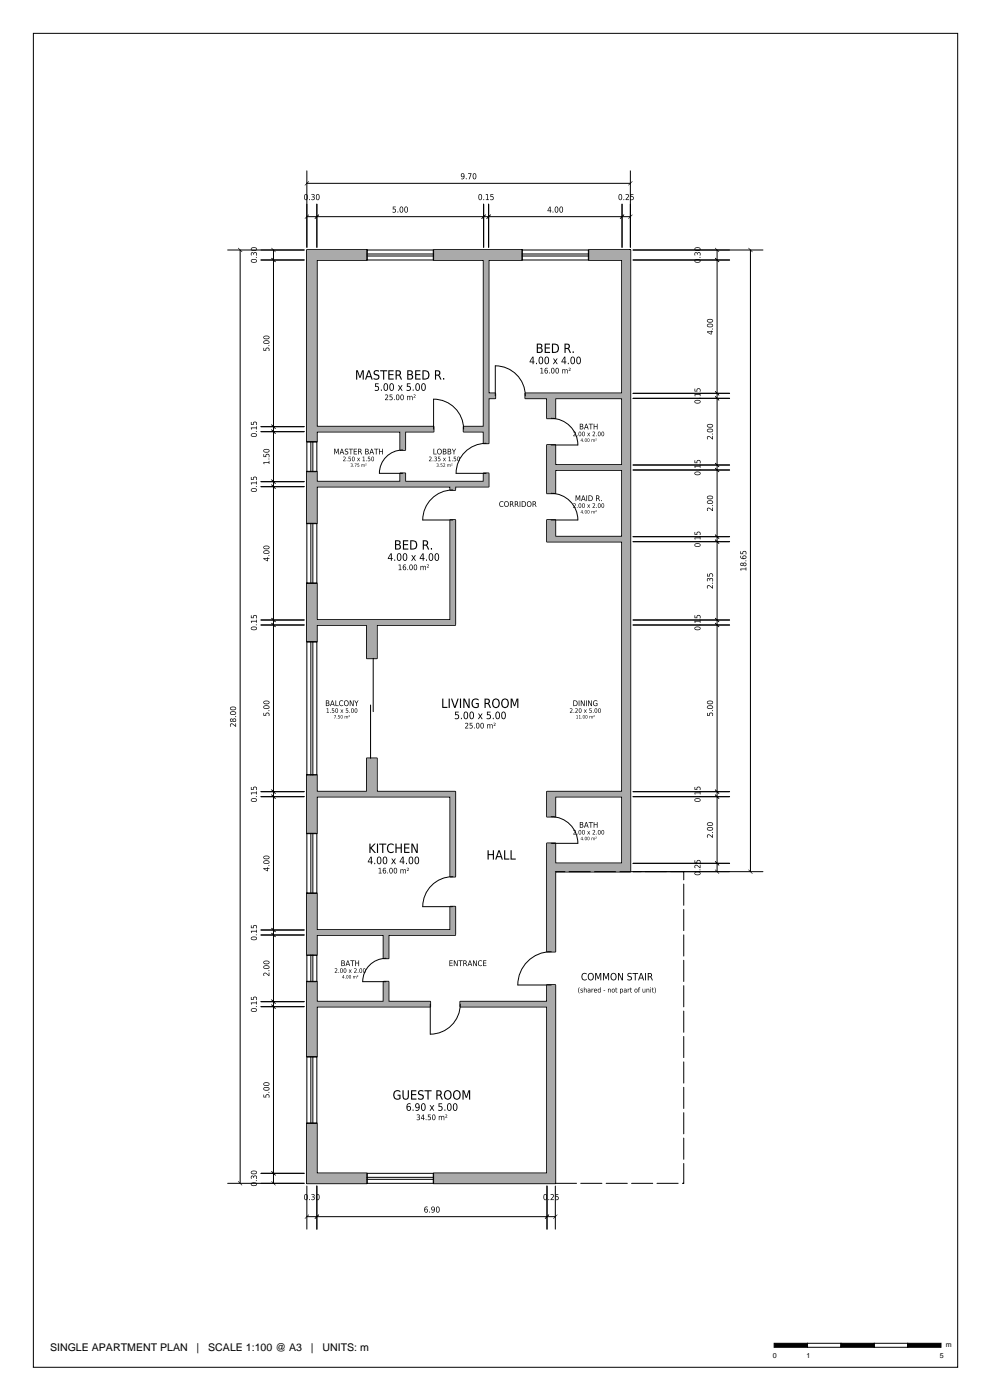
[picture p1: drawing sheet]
<svg xmlns="http://www.w3.org/2000/svg" width="297mm" height="420mm" viewBox="0 0 297 420" stroke-linecap="round" stroke-linejoin="round" font-family="sans-serif">
<defs><g id="words">
<g font-size="3.2">
<text x="15" y="405">SINGLE APARTMENT PLAN</text>
<text x="58.9" y="405">|</text>
<text x="62.4" y="405">SCALE 1:100 @ A3</text>
<text x="93.2" y="405">|</text>
<text x="96.6" y="405">UNITS: m</text>
</g>
<g font-size="2.1">
<text x="231.6" y="407.2">0</text>
<text x="241.6" y="407.2">1</text>
<text x="281.6" y="407.2">5</text>
<text x="283.5" y="404">m</text>
</g>
</g></defs>
<!-- layer: a-wall -->
<path d="M92 75h17.9v3h-14.9v49.9h34.9v1.5h-8.5v5.5h-1.5v-5.5h-24.9v3h-3z" fill="none" stroke="#000" stroke-width=".5"/>
<!-- layer: a-wall-patt -->
<path d="M92 75h17.9v3h-14.9v49.9h34.9v1.5h-8.5v5.5h-1.5v-5.5h-24.9v3h-3z" fill-rule="evenodd" fill="#aaa"/>
<!-- layer: a-wall -->
<path d="M129.9 75h26.5v3h-10v39.9h2v1.5h-2v13.5h-1.5v-3.5h-6v-1.5h6v-49.9h-15z" fill="none" stroke="#000" stroke-width=".5"/>
<!-- layer: a-wall-patt -->
<path d="M129.9 75h26.5v3h-10v39.9h2v1.5h-2v13.5h-1.5v-3.5h-6v-1.5h6v-49.9h-15z" fill-rule="evenodd" fill="#aaa"/>
<!-- layer: a-wall -->
<path d="M176.4 75h12.5v186.4h-22.5v24h-2.5v-32.5h2.5v6h20v-20h-20v6h-2.5v-7.5h22.5v-75h-22.5v-6.5h2.5v5h20v-20h-20v7h-2.5v-14.5h2.5v6h20v-20h-20v6h-2.5v-6h-6.5v-1.5h29v-39.9h-10z" fill="none" stroke="#000" stroke-width=".5"/>
<!-- layer: a-wall-patt -->
<path d="M176.4 75h12.5v186.4h-22.5v24h-2.5v-32.5h2.5v6h20v-20h-20v6h-2.5v-7.5h22.5v-75h-22.5v-6.5h2.5v5h20v-20h-20v7h-2.5v-14.5h2.5v6h20v-20h-20v6h-2.5v-6h-6.5v-1.5h29v-39.9h-10z" fill-rule="evenodd" fill="#aaa"/>
<!-- layer: a-wall -->
<path d="M137.9 300.4h26v-5h2.5v59.4h-36.5v-3h34v-49.9h-26z" fill="none" stroke="#000" stroke-width=".5"/>
<!-- layer: a-wall-patt -->
<path d="M137.9 300.4h26v-5h2.5v59.4h-36.5v-3h34v-49.9h-26z" fill-rule="evenodd" fill="#aaa"/>
<!-- layer: a-wall -->
<path d="M92 336.8h3v15h14.9v3h-17.9z" fill="none" stroke="#000" stroke-width=".5"/>
<!-- layer: a-wall-patt -->
<path d="M92 336.8h3v15h14.9v3h-17.9z" fill-rule="evenodd" fill="#aaa"/>
<!-- layer: a-wall -->
<path d="M92 294.4h3v6h19.9v-6h1.5v6h12.5v1.5h-33.9v15h-3z" fill="none" stroke="#000" stroke-width=".5"/>
<!-- layer: a-wall-patt -->
<path d="M92 294.4h3v6h19.9v-6h1.5v6h12.5v1.5h-33.9v15h-3z" fill-rule="evenodd" fill="#aaa"/>
<!-- layer: a-wall -->
<path d="M92 267.9h3v11h39.9v-7h1.5v8.5h-20v7h-1.5v-7h-19.9v6h-3z" fill="none" stroke="#000" stroke-width=".5"/>
<!-- layer: a-wall-patt -->
<path d="M92 267.9h3v11h39.9v-7h1.5v8.5h-20v7h-1.5v-7h-19.9v6h-3z" fill-rule="evenodd" fill="#aaa"/>
<!-- layer: a-wall -->
<path d="M92 232.4h3v5h14.9v-10h3v10h23.5v25.5h-1.5v-24h-39.9v11h-3z" fill="none" stroke="#000" stroke-width=".5"/>
<!-- layer: a-wall-patt -->
<path d="M92 232.4h3v5h14.9v-10h3v10h23.5v25.5h-1.5v-24h-39.9v11h-3z" fill-rule="evenodd" fill="#aaa"/>
<!-- layer: a-wall -->
<path d="M92 174.9h3v11h39.9v-30h1.5v31.5h-23.5v10h-3v-10h-14.9v5h-3z" fill="none" stroke="#000" stroke-width=".5"/>
<!-- layer: a-wall-patt -->
<path d="M92 174.9h3v11h39.9v-30h1.5v31.5h-23.5v10h-3v-10h-14.9v5h-3z" fill-rule="evenodd" fill="#aaa"/>
<!-- layer: a-wall -->
<path d="M92 141.4h3v3h24.9v-2.5h1.5v2.5h23.5v-2.5h1.5v4h-10v1h-1.5v-1h-39.9v11h-3z" fill="none" stroke="#000" stroke-width=".5"/>
<!-- layer: a-wall-patt -->
<path d="M92 141.4h3v3h24.9v-2.5h1.5v2.5h23.5v-2.5h1.5v4h-10v1h-1.5v-1h-39.9v11h-3z" fill-rule="evenodd" fill="#aaa"/>
<!-- layer: a-door -->
<g fill="none" stroke="#000" stroke-width=".3">
<path d="M148.4 118.7v-9a9 9 0 0 1 9 9M120.7 134.9a7 7 0 0 0-7 7h7M129.9 128.7v-9a9 9 0 0 1 9 9M145.7 132.9a9 9 0 0 0-9 9h9M165.2 125.4a8 8 0 0 1 8 8h-8M135.7 146.9a9 9 0 0 0-9 9h9M165.2 147.9a8 8 0 0 1 8 8h-8M111.8 197.4v16M111 211.4v16M165.2 244.9a8 8 0 0 1 8 8h-8M135.7 262.9a9 9 0 0 0-9 9h9M115.7 287.4a7 7 0 0 0-7 7h7"/>
<path d="M165.2 285.4a10 10 0 0 0-10 10h10M128.9 301.1v9a9 9 0 0 0 9-9"/>
</g>
<!-- layer: a-glaz -->
<g fill="none" stroke="#000" stroke-width=".3">
<path d="M109.9 75h20v3h-20zM109.9 76.8h20M109.9 76.2h20M156.4 75h20v3h-20zM156.4 76.8h20M156.4 76.2h20M92 132.4h3v9h-3zM93.2 132.4v9M93.8 132.4v9M92 156.9h3v18h-3zM93.2 156.9v18M93.8 156.9v18"/>
<path d="M92 192.4h3v40h-3zM93.2 192.4v40M93.8 192.4v40M92 249.9h3v18h-3zM93.2 249.9v18M93.8 249.9v18M92 286.4h3v8h-3zM93.2 286.4v8M93.8 286.4v8M92 316.9h3v19.9h-3zM93.2 316.9v19.9M93.8 316.9v19.9"/>
<path d="M109.9 351.8h20v3h-20zM109.9 353.6h20M109.9 353h20"/>
</g>
<!-- layer: a-ref -->
<g fill="none" stroke="#000" stroke-width=".3">
<path d="M166.4 261.4h2.9M170.6 261.4h6.3M178.2 261.4h6.3M185.8 261.4h6.3M193.4 261.4h6.3M201 261.4h3.9v2.4M204.9 265.1v6.4M204.9 272.7v6.4M204.9 280.3v6.4M204.9 288v6.3M204.9 295.6v6.3M204.9 303.2v6.3"/>
<path d="M204.9 310.8v6.4M204.9 318.4v6.4M204.9 326v6.4M204.9 333.7v6.3M166.4 354.8h6.4M174 354.8h6.4M181.7 354.8h6.3M189.3 354.8h6.3M196.9 354.8h6.3M204.9 348.9v5.9h-.4M204.9 341.3v6.3"/>
</g>
<!-- layer: a-anno-text -->
<g fill="#000">
<path d="M106.7 111h.5l.7 1.9 .6-1.9h.5v2.8h-.3v-2.4l-.7 1.9h-.3l-.6-1.9v2.4h-.4zM110.5 111.4l-.4 1.4h.9zM110.3 111h.4l1 2.8h-.4l-.2-.7h-1.1l-.3 .7h-.3zM112.2 111.2l1-.2 .4 .1v.4a.66 .66 0 0 0-.8-.2 .66 .66 0 0 0-.4 .7l.1 .1a.95 .95 0 0 1 1.2 1.1 .95 .95 0 0 1-1.5 .6l-.2-.1v-.4l.1 .1a.62 .62 0 0 0 .9 .2 .62 .62 0 0 0 .1-.9 .91 .91 0 0 1-1-.4 .91 .91 0 0 1 .1-1.1zM113.9 111h2.1v.3h-.9v2.5h-.3v-2.5h-.9zM116.4 111h1.6v.3h-1.3v.9h1.2v.3h-1.2v1h1.3v.3h-1.6zM118.5 111h.8a.79 .79 0 0 1 .8 .6 .79 .79 0 0 1-.4 .9l.8 1.3h-.4l-.4-1-.4-.2h-.4v1.2h-.4zM118.9 111.3v1h.4a.5 .5 0 0 0 .5-.5 .5 .5 0 0 0-.5-.5zM122.4 112.5v1h.5a.51 .51 0 0 0 .6-.5 .51 .51 0 0 0-.6-.5zM122.4 111.3v.9h.5a.43 .43 0 0 0 .5-.4 .43 .43 0 0 0-.5-.5zM122 111h.9a.68 .68 0 0 1 .8 .5 .68 .68 0 0 1-.4 .8 .78 .78 0 0 1 .5 .9 .78 .78 0 0 1-.9 .6h-.9zM124.4 111h1.6v.3h-1.2v.9h1.2v.3h-1.2v1h1.2v.3h-1.6zM126.9 111.3v2.2a1.13 1.13 0 0 0 1.5-1.1 1.13 1.13 0 0 0-1.5-1.1zM126.6 111a1.49 1.49 0 0 1 2.1 1.4 1.22 1.22 0 0 1-1.4 1.4h-.7zM130.4 111h.7a.79 .79 0 0 1 .8 .6 .79 .79 0 0 1-.4 .9l.8 1.3h-.4l-.4-1-.4-.2h-.4v1.2h-.3zM130.7 111.3v1h.4a.5 .5 0 0 0 .5-.5 .5 .5 0 0 0-.5-.5zM132.8 113.4h.3v.4h-.3z" fill-rule="evenodd"/>
<path d="M112.4 114.9h1.1v.3h-.9v.6a.79 .79 0 0 1 1 .9 .79 .79 0 0 1-1.3 .4v-.3a.57 .57 0 0 0 .8 .1 .57 .57 0 0 0 .1-.8 .57 .57 0 0 0-.8 0zM114.2 116.8h.2v.4h-.2zM115.4 115.2a1.37 1.37 0 0 0 .2 1.8 1.22 1.22 0 0 0 0-1.9zM115.2 115.1a.77 .77 0 0 1 .9 .1 .77 .77 0 0 1 .2 .9 .75 .75 0 0 1-.2 .9 .75 .75 0 0 1-1-.1l-.2-.8zM117.2 115.2a1.37 1.37 0 0 0 .2 1.8 1.22 1.22 0 0 0 0-1.9zM117 115.1a.77 .77 0 0 1 .9 .1 .77 .77 0 0 1 .2 .9 .75 .75 0 0 1-.3 .9 .75 .75 0 0 1-.9-.1l-.2-.8zM119.3 115.5h.3l.4 .6 .4-.6h.2l-.5 .8 .6 .9h-.3l-.5-.7-.4 .7h-.3l.6-.9zM121.9 114.9h1.1v.3h-.8v.6a.79 .79 0 0 1 .9 .9 .79 .79 0 0 1-1.2 .4v-.3a.57 .57 0 0 0 .8 .1 .57 .57 0 0 0 .1-.8 .57 .57 0 0 0-.9 0zM123.7 116.8h.3v.4h-.3zM125 115.2a1.37 1.37 0 0 0 .2 1.8 1.22 1.22 0 0 0 0-1.9zM124.8 115.1a.77 .77 0 0 1 .9 .1 .77 .77 0 0 1 .1 .9 .75 .75 0 0 1-.2 .9 .75 .75 0 0 1-1-.1l-.1-.8zM126.7 115.2a1.37 1.37 0 0 0 .2 1.8 1.22 1.22 0 0 0 0-1.9zM126.5 115.1a.77 .77 0 0 1 .9 .1 .77 .77 0 0 1 .2 .9 .75 .75 0 0 1-.2 .9 .75 .75 0 0 1-1-.1l-.2-.8z" fill-rule="evenodd"/>
<path d="M159.6 107.2l-.7 1.2h.7zM159.6 107h.3v1.4h.3v.3h-.3v.5h-.3v-.5h-.9zM160.6 108.8h.3v.4h-.3zM161.9 107.2a1.37 1.37 0 0 0 .2 1.8 1.22 1.22 0 0 0 0-1.9zM161.7 107.1a.77 .77 0 0 1 .9 .1 .77 .77 0 0 1 .2 .9 .75 .75 0 0 1-.2 .9 .75 .75 0 0 1-1-.1l-.2-.8zM163.7 107.2a1.37 1.37 0 0 0 .1 1.8 1.22 1.22 0 0 0 0-1.9zM163.5 107.1a.77 .77 0 0 1 .9 .1 .77 .77 0 0 1 .1 .9 .75 .75 0 0 1-.2 .9 .75 .75 0 0 1-1-.1l-.1-.8zM165.7 107.5h.3l.4 .6 .4-.6h.3l-.5 .8 .6 .9h-.3l-.5-.7-.4 .7h-.3l.6-.9zM169.2 107.2l-.7 1.2h.7zM169.1 107h.3v1.4h.3v.3h-.3v.5h-.2v-.5h-.9zM170.2 108.8h.3v.4h-.3zM171.5 107.2a1.37 1.37 0 0 0 .1 1.8 1.22 1.22 0 0 0 0-1.9zM171.3 107.1a.77 .77 0 0 1 .9 .1 .77 .77 0 0 1 .1 .9 .75 .75 0 0 1-.2 .9 .75 .75 0 0 1-1-.1l-.2-.8zM173.2 107.2a1.37 1.37 0 0 0 .2 1.8 1.22 1.22 0 0 0 0-1.9zM173 107.1a.77 .77 0 0 1 .9 .1 .77 .77 0 0 1 .2 .9 .75 .75 0 0 1-.2 .9 .75 .75 0 0 1-1-.1l-.2-.8z" fill-rule="evenodd"/>
<path d="M161.2 104.5v1h.5a.51 .51 0 0 0 .6-.5 .51 .51 0 0 0-.6-.5zM161.2 103.3v.9h.5a.43 .43 0 0 0 .5-.4 .43 .43 0 0 0-.5-.5zM160.9 103h.8a.68 .68 0 0 1 .8 .5 .68 .68 0 0 1-.4 .8 .78 .78 0 0 1 .5 .9 .78 .78 0 0 1-.8 .6h-.9zM163.2 103h1.6v.4h-1.2v.8h1.2v.3h-1.2v1h1.3v.3h-1.7zM165.8 103.3v2.2a1.13 1.13 0 0 0 1.4-1.1 1.13 1.13 0 0 0-1.4-1.1zM165.4 103a1.49 1.49 0 0 1 2.1 1.4 1.22 1.22 0 0 1-1.4 1.4h-.7zM169.2 103h.7a.79 .79 0 0 1 .9 .6 .79 .79 0 0 1-.4 .9l.7 1.3h-.3l-.5-1-.4-.2h-.4v1.2h-.3zM169.5 103.3v1h.4a.5 .5 0 0 0 .5-.5 .5 .5 0 0 0-.5-.5zM171.6 105.4h.4v.4h-.4z" fill-rule="evenodd"/>
<path d="M100.1 134.6h.3l.4 1.1 .4-1.1h.3v1.7h-.2v-1.5l-.4 1.1h-.2l-.4-1.1v1.5h-.2zM102.5 134.8l-.3 .8h.5zM102.3 134.6h.3l.6 1.7h-.3l-.1-.5h-.7l-.1 .5h-.2zM103.5 134.7l.6-.2 .2 .1-.1 .2a.34 .34 0 0 0-.6 0 .34 .34 0 0 0 .3 .5 .53 .53 0 0 1 .3 .9 .53 .53 0 0 1-.9-.3 .4 .4 0 0 0 .6 .2 .4 .4 0 0 0 .1-.6 .55 .55 0 0 1-.6-.2 .55 .55 0 0 1 .1-.6zM104.5 134.6h1.3v.2h-.5v1.5h-.3v-1.5h-.5zM106 134.6h1v.2h-.8v.5h.7v.1h-.7v.7h.8v.2h-1zM107.3 134.6h.5a.48 .48 0 0 1 .5 .3 .48 .48 0 0 1-.3 .6l.5 .8h-.2l-.5-.8h-.3v.8h-.2zM107.5 134.7v.6h.3a.3 .3 0 0 0 .3-.3 .3 .3 0 0 0-.3-.3zM109.6 135.4v.7h.4a.31 .31 0 0 0 .3-.3 .31 .31 0 0 0-.3-.4zM109.6 134.7v.6h.4a.26 .26 0 0 0 .3-.3 .26 .26 0 0 0-.3-.3zM109.4 134.6h.6a.41 .41 0 0 1 .4 .2 .41 .41 0 0 1-.2 .5 .47 .47 0 0 1 .3 .6 .47 .47 0 0 1-.5 .4h-.6zM111.4 134.8l-.3 .8h.6zM111.3 134.6h.2l.6 1.7h-.2l-.2-.5h-.7l-.1 .5h-.2zM112.1 134.6h1.3v.2h-.5v1.5h-.3v-1.5h-.5zM113.6 134.6h.2v.7h.8v-.7h.2v1.7h-.2v-.9h-.8v.9h-.2z" fill-rule="evenodd"/>
<path d="M102.8 137a.54 .54 0 0 1 .8 .3 .54 .54 0 0 1-.5 .7l-.1 .1 .6 .2h-.8l.6-1-.1-.2-.5 .1zM103.9 138.1l.2 .2zM104.5 136.9h.6l-.5 .2v.3a.44 .44 0 0 1 .6 .2 .44 .44 0 0 1-.2 .6 .44 .44 0 0 1-.6-.1 .35 .35 0 0 0 .5 .1 .35 .35 0 0 0 .1-.5 .35 .35 0 0 0-.5-.1zM105.8 137.1a.61 .61 0 0 0 .2 1 .61 .61 0 0 0-.2-1zM105.6 137.1a.64 .64 0 0 1 .8 .3 .64 .64 0 0 1-.3 .9 .69 .69 0 0 1-.7-.5 .69 .69 0 0 1 .2-.7zM107 137.3l.5 .3 .4-.3-.4 .5 .4 .5-.5-.4-.4 .4 .4-.5zM108.7 137l.4-.1v1.2l.3 .2h-.7l.3-.2v-1l-.3 .1zM109.7 138.1l.2 .2zM110.3 136.9h.6l-.5 .2v.3a.44 .44 0 0 1 .6 .2 .44 .44 0 0 1-.2 .6 .44 .44 0 0 1-.6-.1 .35 .35 0 0 0 .5 .1 .35 .35 0 0 0 .1-.5 .35 .35 0 0 0-.5-.1zM111.6 137.1a.61 .61 0 0 0 .2 1 .61 .61 0 0 0-.2-1zM111.4 137.1a.64 .64 0 0 1 .8 .3 .64 .64 0 0 1-.3 .9 .69 .69 0 0 1-.7-.5 .69 .69 0 0 1 .2-.7z" fill-rule="evenodd"/>
<path d="M128.6 137a.54 .54 0 0 1 .7 .3 .54 .54 0 0 1-.4 .7l-.2 .1 .6 .2h-.8l.7-1-.2-.2-.4 .1zM129.7 138.1l.1 .2zM130.2 137l.1-.1a.38 .38 0 0 1 .5 .1 .38 .38 0 0 1-.1 .6 .41 .41 0 0 1 .1 .6 .41 .41 0 0 1-.6-.1h.1a.3 .3 0 0 0 .5-.2 .3 .3 0 0 0-.4-.3l.3-.4-.5-.1zM131.3 136.9h.6l-.5 .2v.3a.44 .44 0 0 1 .6 .2 .44 .44 0 0 1-.2 .6 .44 .44 0 0 1-.6-.1 .35 .35 0 0 0 .5 .1 .35 .35 0 0 0 .1-.5 .35 .35 0 0 0-.5-.1zM132.8 137.3l.4 .3 .4-.3-.3 .5 .3 .5-.4-.4-.5 .4 .4-.5zM134.4 137l.5-.1v1.2l.2 .2h-.7l.3-.2v-1l-.3 .1zM135.5 138.1l.1 .2zM136 136.9h.6l-.5 .2v.3a.44 .44 0 0 1 .6 .2 .44 .44 0 0 1-.2 .6 .44 .44 0 0 1-.6-.1 .35 .35 0 0 0 .5 .1 .35 .35 0 0 0 .1-.5 .35 .35 0 0 0-.5-.1zM137.3 137.1a.61 .61 0 0 0 .2 1 .61 .61 0 0 0-.2-1zM137.1 137.1a.64 .64 0 0 1 .8 .3 .64 .64 0 0 1-.3 .9 .69 .69 0 0 1-.6-.5 .69 .69 0 0 1 .1-.7z" fill-rule="evenodd"/>
<path d="M129.9 134.6h.2v1.5h.8v.2h-1zM131.3 134.9a.59 .59 0 0 0 0 .9 .59 .59 0 0 0 .8 0 .6 .6 0 0 0 0-.8 .6 .6 0 0 0-.8-.1zM130.9 135.3a.81 .81 0 0 1 1.6 0 .81 .81 0 0 1-1.6 0zM132.9 135.4v.7h.4a.31 .31 0 0 0 .3-.3 .31 .31 0 0 0-.3-.4zM132.9 134.7v.6h.3a.26 .26 0 0 0 .3-.3 .26 .26 0 0 0-.3-.3zM132.7 134.6h.6a.41 .41 0 0 1 .4 .2 .41 .41 0 0 1-.2 .5 .47 .47 0 0 1 .3 .6 .47 .47 0 0 1-.5 .4h-.6zM134.4 135.4v.7h.3a.31 .31 0 0 0 .3-.3 .31 .31 0 0 0-.3-.4zM134.4 134.7v.6h.3a.26 .26 0 0 0 .3-.3 .26 .26 0 0 0-.3-.3zM134.2 134.6h.5a.41 .41 0 0 1 .5 .2 .41 .41 0 0 1-.3 .5 .47 .47 0 0 1 .3 .6 .47 .47 0 0 1-.5 .4h-.5zM135.4 134.6h.2l.4 .7 .5-.7h.2l-.6 .8v.9h-.2v-.9z" fill-rule="evenodd"/>
<path d="M171.8 129.5a.54 .54 0 0 1 .8 .3 .54 .54 0 0 1-.5 .7l-.1 .1 .6 .2h-.8l.6-1-.2-.2-.4 .1zM172.9 130.6l.2 .2zM173.7 129.6a.61 .61 0 0 0 .2 1 .61 .61 0 0 0-.2-1zM173.5 129.6a.64 .64 0 0 1 .8 .3 .64 .64 0 0 1-.3 .9 .69 .69 0 0 1-.7-.5 .69 .69 0 0 1 .2-.7zM174.7 129.6a.61 .61 0 0 0 .3 1 .61 .61 0 0 0-.3-1zM174.5 129.6a.64 .64 0 0 1 .9 .3 .64 .64 0 0 1-.4 .9 .69 .69 0 0 1-.6-.5 .69 .69 0 0 1 .1-.7zM176 129.8l.4 .3 .4-.3-.3 .5 .4 .5-.5-.4-.4 .4 .3-.5zM177.6 129.5a.54 .54 0 0 1 .7 .3 .54 .54 0 0 1-.4 .7l-.1 .1 .5 .2h-.7l.6-1-.2-.2-.4 .1zM178.7 130.6l.2 .2zM179.5 129.6a.61 .61 0 0 0 .2 1 .61 .61 0 0 0-.2-1zM179.3 129.6a.64 .64 0 0 1 .8 .3 .64 .64 0 0 1-.3 .9 .69 .69 0 0 1-.7-.5 .69 .69 0 0 1 .2-.7zM180.5 129.6a.61 .61 0 0 0 .3 1 .61 .61 0 0 0-.3-1zM180.3 129.6a.64 .64 0 0 1 .9 .3 .64 .64 0 0 1-.4 .9 .69 .69 0 0 1-.6-.5 .69 .69 0 0 1 .1-.7z" fill-rule="evenodd"/>
<path d="M174 127.9v.7h.3a.31 .31 0 0 0 .3-.3 .31 .31 0 0 0-.3-.4zM174 127.3v.5h.3a.26 .26 0 0 0 .3-.3 .26 .26 0 0 0-.3-.2zM173.8 127.1h.5a.41 .41 0 0 1 .5 .2 .41 .41 0 0 1-.3 .5 .47 .47 0 0 1 .3 .6 .47 .47 0 0 1-.5 .4h-.5zM175.7 127.3l-.3 .8h.6zM175.6 127.1h.2l.6 1.7h-.2l-.1-.5h-.7l-.2 .5h-.2zM176.4 127.1h1.3v.2h-.5v1.5h-.2v-1.5h-.6zM177.9 127.1h.2v.7h.8v-.7h.2v1.7h-.2v-.8h-.8v.8h-.2z" fill-rule="evenodd"/>
<path d="M149.8 150.5a.57 .57 0 0 1 .6-.2 .57 .57 0 0 1 .4 .4 .62 .62 0 0 0-.8 0 .62 .62 0 0 0 0 .9 .62 .62 0 0 0 .8 0 .7 .7 0 0 1-.9 .3 .7 .7 0 0 1-.3-1zM151.4 150.6a.59 .59 0 0 0-.1 .9 .59 .59 0 0 0 .9 0 .6 .6 0 0 0 0-.7 .6 .6 0 0 0-.8-.2zM151 151.1a.81 .81 0 0 1 1.6 0 .81 .81 0 0 1-1.6 0zM152.8 150.3h.5a.48 .48 0 0 1 .5 .3 .48 .48 0 0 1-.3 .6l.5 .8h-.2l-.6-.7h-.2v.7h-.2zM153 150.5v.6h.3a.3 .3 0 0 0 .3-.3 .3 .3 0 0 0-.3-.3zM154.3 150.3h.4a.48 .48 0 0 1 .5 .3 .48 .48 0 0 1-.2 .6l.5 .8h-.3l-.5-.7h-.2v.7h-.2zM154.5 150.5v.6h.2a.3 .3 0 0 0 .3-.3 .3 .3 0 0 0-.3-.3zM155.7 150.3h.2v1.7h-.2zM156.6 150.5v1.3a.68 .68 0 0 0 .8-.7 .68 .68 0 0 0-.8-.6zM156.3 150.3a.92 .92 0 0 1 1.3 .8 .92 .92 0 0 1-1.3 .9zM158.2 150.6a.59 .59 0 0 0-.1 .9 .59 .59 0 0 0 .9 0 .6 .6 0 0 0 0-.7 .6 .6 0 0 0-.8-.2zM157.8 151.1a.81 .81 0 0 1 1.6 0 .81 .81 0 0 1-1.6 0zM159.6 150.3h.5a.48 .48 0 0 1 .5 .3 .48 .48 0 0 1-.3 .6l.5 .8h-.2l-.6-.7h-.2v.7h-.2zM159.8 150.5v.6h.3a.3 .3 0 0 0 .3-.3 .3 .3 0 0 0-.3-.3z" fill-rule="evenodd"/>
<path d="M171.8 151a.54 .54 0 0 1 .8 .3 .54 .54 0 0 1-.5 .7l-.1 .1 .6 .2h-.8l.6-1-.2-.2-.4 .1zM172.9 152.1l.2 .2zM173.7 151.1a.61 .61 0 0 0 .2 1 .61 .61 0 0 0-.2-1zM173.5 151.1a.64 .64 0 0 1 .8 .3 .64 .64 0 0 1-.3 .9 .69 .69 0 0 1-.7-.5 .69 .69 0 0 1 .2-.7zM174.7 151.1a.61 .61 0 0 0 .3 1 .61 .61 0 0 0-.3-1zM174.5 151.1a.64 .64 0 0 1 .9 .3 .64 .64 0 0 1-.4 .9 .69 .69 0 0 1-.6-.5 .69 .69 0 0 1 .1-.7zM176 151.3l.4 .3 .4-.3-.3 .5 .4 .5-.5-.4-.4 .4 .3-.5zM177.6 151a.54 .54 0 0 1 .7 .3 .54 .54 0 0 1-.4 .7l-.1 .1 .5 .2h-.7l.6-1-.2-.2-.4 .1zM178.7 152.1l.2 .2zM179.5 151.1a.61 .61 0 0 0 .2 1 .61 .61 0 0 0-.2-1zM179.3 151.1a.64 .64 0 0 1 .8 .3 .64 .64 0 0 1-.3 .9 .69 .69 0 0 1-.7-.5 .69 .69 0 0 1 .2-.7zM180.5 151.1a.61 .61 0 0 0 .3 1 .61 .61 0 0 0-.3-1zM180.3 151.1a.64 .64 0 0 1 .9 .3 .64 .64 0 0 1-.4 .9 .69 .69 0 0 1-.6-.5 .69 .69 0 0 1 .1-.7z" fill-rule="evenodd"/>
<path d="M172.5 148.6h.3l.4 1.1 .4-1.1h.3v1.7h-.2v-1.5l-.4 1.1h-.2l-.4-1.1v1.5h-.2zM174.8 148.8l-.3 .8h.6zM174.7 148.6h.2l.6 1.7h-.2l-.1-.5h-.7l-.2 .5h-.2zM175.7 148.6h.2v1.7h-.2zM176.6 148.7v1.4a.68 .68 0 0 0 .8-.7 .68 .68 0 0 0-.8-.7zM176.4 148.6a.92 .92 0 0 1 1.2 .8 .92 .92 0 0 1-1.2 .9zM178.6 148.6h.5a.48 .48 0 0 1 .5 .3 .48 .48 0 0 1-.2 .6l.4 .8h-.2l-.5-.8h-.3v.8h-.2zM178.8 148.7v.6h.3a.3 .3 0 0 0 .3-.3 .3 .3 0 0 0-.3-.3zM180.1 150h.2v.3h-.2z" fill-rule="evenodd"/>
<path d="M117.1 166.2l-.6 1.2h.6zM117.1 165.9h.3v1.5h.3v.2h-.3v.6h-.3v-.6h-.9zM118.2 167.8h.2v.4h-.2zM119.4 166.2a1.37 1.37 0 0 0 .2 1.8 1.22 1.22 0 0 0 0-1.9zM119.2 166a.77 .77 0 0 1 .9 .1 .77 .77 0 0 1 .2 .9 .75 .75 0 0 1-.2 1 .75 .75 0 0 1-1-.1l-.2-.9zM121.2 166.2a1.37 1.37 0 0 0 .2 1.8 1.22 1.22 0 0 0 0-1.9zM121 166a.77 .77 0 0 1 .9 .1 .77 .77 0 0 1 .2 .9 .75 .75 0 0 1-.3 1 .75 .75 0 0 1-.9-.1l-.2-.9zM123.3 166.5h.2l.4 .6 .4-.6h.3l-.5 .8 .6 .9h-.3l-.5-.7-.4 .7h-.3l.6-.9zM126.7 166.2l-.7 1.2h.7zM126.6 165.9h.4v1.5h.2v.2h-.2v.6h-.3v-.6h-.9zM127.7 167.8h.3v.4h-.3zM129 166.2a1.37 1.37 0 0 0 .2 1.8 1.22 1.22 0 0 0 0-1.9zM128.8 166a.77 .77 0 0 1 .9 .1 .77 .77 0 0 1 .1 .9 .75 .75 0 0 1-.2 1 .75 .75 0 0 1-1-.1l-.1-.9zM130.7 166.2a1.37 1.37 0 0 0 .2 1.8 1.22 1.22 0 0 0 0-1.9zM130.5 166a.77 .77 0 0 1 .9 .1 .77 .77 0 0 1 .2 .9 .75 .75 0 0 1-.2 1 .75 .75 0 0 1-1-.1l-.2-.9z" fill-rule="evenodd"/>
<path d="M118.7 163.5v1h.6a.51 .51 0 0 0 .5-.5 .51 .51 0 0 0-.5-.5zM118.7 162.3v.9h.5a.43 .43 0 0 0 .5-.5 .43 .43 0 0 0-.5-.4zM118.4 162h.8a.68 .68 0 0 1 .8 .5 .68 .68 0 0 1-.4 .8 .78 .78 0 0 1 .5 .9 .78 .78 0 0 1-.8 .6h-.9zM120.7 162h1.6v.3h-1.2v.9h1.2v.3h-1.2v1h1.3v.3h-1.7zM123.3 162.3v2.2a1.13 1.13 0 0 0 1.4-1.1 1.13 1.13 0 0 0-1.4-1.1zM122.9 162a1.49 1.49 0 0 1 2.1 1.4 1.22 1.22 0 0 1-1.4 1.4h-.7zM126.7 162h.8a.79 .79 0 0 1 .8 .6 .79 .79 0 0 1-.4 .9l.8 1.3h-.4l-.5-1-.4-.2h-.4v1.2h-.3zM127 162.3v1h.5a.5 .5 0 0 0 .5-.5 .5 .5 0 0 0-.5-.5zM129.1 164.3h.4v.5h-.4z" fill-rule="evenodd"/>
<path d="M97.9 210.9v.6h.3a.31 .31 0 0 0 .3-.3 .31 .31 0 0 0-.3-.3zM97.9 210.2v.5h.3a.26 .26 0 0 0 .3-.2 .26 .26 0 0 0-.3-.3zM97.7 210h.5a.41 .41 0 0 1 .5 .3 .41 .41 0 0 1-.3 .5 .47 .47 0 0 1 .3 .6 .47 .47 0 0 1-.5 .3h-.5zM99.6 210.2l-.3 .9h.6zM99.5 210h.2l.6 1.7h-.2l-.1-.4h-.7l-.2 .4h-.2zM100.5 210h.2v1.5h.8v.2h-1zM101.8 210.2a.57 .57 0 0 1 .6-.2 .57 .57 0 0 1 .4 .4 .62 .62 0 0 0-.8 0 .62 .62 0 0 0 0 .9 .62 .62 0 0 0 .8 .1 .7 .7 0 0 1-.9 .2 .7 .7 0 0 1-.3-1zM103.4 210.4a.59 .59 0 0 0-.1 .8 .59 .59 0 0 0 .9 0 .6 .6 0 0 0 0-.7 .6 .6 0 0 0-.8-.1zM103 210.8a.81 .81 0 0 1 1.6 0 .81 .81 0 0 1-1.6 0zM104.8 210h.3l.7 1.4v-1.4h.2v1.7h-.3l-.7-1.4v1.4h-.2zM106.2 210h.2l.4 .7 .4-.7h.3l-.6 .9v.8h-.2v-.8z" fill-rule="evenodd"/>
<path d="M97.9 212.5l.4-.1v1.2l.3 .2h-.7l.3-.2v-1h-.3zM98.9 213.5l.2 .3zM99.5 212.4h.6l-.5 .2v.3a.44 .44 0 0 1 .6 .2 .44 .44 0 0 1-.2 .6 .44 .44 0 0 1-.6-.2 .35 .35 0 0 0 .5 .1 .35 .35 0 0 0 .1-.5 .35 .35 0 0 0-.5 0zM100.8 212.6a.61 .61 0 0 0 .2 1 .61 .61 0 0 0-.2-1zM100.6 212.6a.64 .64 0 0 1 .8 .3 .64 .64 0 0 1-.3 .8 .69 .69 0 0 1-.7-.4 .69 .69 0 0 1 .2-.7zM102 212.7l.5 .4 .4-.4-.4 .5 .4 .6-.5-.4-.4 .4 .4-.6zM103.7 212.4h.6l-.5 .2v.3a.44 .44 0 0 1 .6 .2 .44 .44 0 0 1-.2 .6 .44 .44 0 0 1-.6-.2 .35 .35 0 0 0 .5 .1 .35 .35 0 0 0 .1-.5 .35 .35 0 0 0-.5 0zM104.7 213.5l.2 .3zM105.5 212.6a.61 .61 0 0 0 .2 1 .61 .61 0 0 0-.2-1zM105.3 212.6a.64 .64 0 0 1 .8 .3 .64 .64 0 0 1-.3 .8 .69 .69 0 0 1-.6-.4 .69 .69 0 0 1 .1-.7zM106.6 212.6a.61 .61 0 0 0 .2 1 .61 .61 0 0 0-.2-1zM106.4 212.6a.64 .64 0 0 1 .8 .3 .64 .64 0 0 1-.3 .8 .69 .69 0 0 1-.7-.4 .69 .69 0 0 1 .2-.7z" fill-rule="evenodd"/>
<path d="M132.5 209.5h.4v2.5h1.2v.3h-1.6zM134.4 209.5h.4v2.8h-.4zM135.2 209.5h.3l.8 2.3 .8-2.3h.4l-1 2.8h-.4zM137.8 209.5h.4v2.8h-.4zM138.8 209.5h.5l1.1 2.3v-2.3h.4v2.8h-.5l-1.1-2.4v2.4h-.4zM141.6 209.8a1.44 1.44 0 0 1 1.8-.1v.4a1.08 1.08 0 0 0-1.8 .6 1.08 1.08 0 0 0 1.5 1.2v-.8h-.5v-.3h.9v1.2a1.45 1.45 0 0 1-2-.2 1.45 1.45 0 0 1 .1-2zM145.2 209.5h.8a.79 .79 0 0 1 .8 .6 .79 .79 0 0 1-.4 .9l.8 1.3h-.4l-.5-1-.4-.2h-.4v1.2h-.3zM145.5 209.8v1h.5a.5 .5 0 0 0 .5-.5 .5 .5 0 0 0-.5-.5zM148 210a1.08 1.08 0 0 0-.2 1.4 1.08 1.08 0 0 0 1.3 .5 1.09 1.09 0 0 0 .4-1.4 1.09 1.09 0 0 0-1.3-.6zM147.8 209.8a1.27 1.27 0 0 1 1.7 0 1.27 1.27 0 0 1 .2 1.7 1.19 1.19 0 0 1-1.6 .7 1.19 1.19 0 0 1-.6-1.6zM150.8 210a1.08 1.08 0 0 0-.2 1.4 1.08 1.08 0 0 0 1.2 .5 1.09 1.09 0 0 0 .4-1.4 1.09 1.09 0 0 0-1.3-.6zM150.5 209.8a1.27 1.27 0 0 1 1.7 0 1.27 1.27 0 0 1 .2 1.7 1.19 1.19 0 0 1-1.6 .7 1.19 1.19 0 0 1-.6-1.6zM153 209.5h.5l.7 1.9 .6-1.9h.5v2.8h-.3v-2.5l-.6 1.9h-.4l-.6-1.9v2.5h-.4z" fill-rule="evenodd"/>
<path d="M136.4 213.4h1.1v.3h-.9v.5a.79 .79 0 0 1 1 1 .79 .79 0 0 1-1.3 .4v-.3a.57 .57 0 0 0 .8 .1 .57 .57 0 0 0 .1-.8 .57 .57 0 0 0-.8-.1zM138.1 215.3h.3v.3h-.3zM139.4 213.7a1.37 1.37 0 0 0 .2 1.7 1.22 1.22 0 0 0 0-1.8zM139.2 213.5a.77 .77 0 0 1 .9 .1 .77 .77 0 0 1 .2 .9 .75 .75 0 0 1-.2 1 .75 .75 0 0 1-1-.1l-.2-.9zM141.2 213.7a1.37 1.37 0 0 0 .2 1.7 1.22 1.22 0 0 0 0-1.8zM141 213.5a.77 .77 0 0 1 .9 .1 .77 .77 0 0 1 .2 .9 .75 .75 0 0 1-.3 1 .75 .75 0 0 1-1-.1l-.1-.9zM143.2 214h.3l.4 .6 .4-.6h.3l-.5 .8 .6 .8h-.3l-.5-.6-.4 .6h-.3l.6-.8zM145.9 213.4h1.1v.3h-.8v.5a.79 .79 0 0 1 .9 1 .79 .79 0 0 1-1.3 .4v-.3a.57 .57 0 0 0 .9 .1 .57 .57 0 0 0 0-.8 .57 .57 0 0 0-.8-.1zM147.7 215.3h.3v.3h-.3zM149 213.7a1.37 1.37 0 0 0 .1 1.7 1.22 1.22 0 0 0 0-1.8zM148.8 213.5a.77 .77 0 0 1 .9 .1 .77 .77 0 0 1 .1 .9 .75 .75 0 0 1-.2 1 .75 .75 0 0 1-1-.1l-.2-.9zM150.7 213.7a1.37 1.37 0 0 0 .2 1.7 1.22 1.22 0 0 0 0-1.8zM150.5 213.5a.77 .77 0 0 1 .9 .1 .77 .77 0 0 1 .2 .9 .75 .75 0 0 1-.2 1 .75 .75 0 0 1-1-.1l-.2-.9z" fill-rule="evenodd"/>
<path d="M170.8 212.5a.54 .54 0 0 1 .8 .3 .54 .54 0 0 1-.5 .7l-.1 .1 .6 .2h-.8l.6-1-.2-.2-.4 .1zM171.9 213.5l.2 .3zM172.4 212.5a.54 .54 0 0 1 .8 .3 .54 .54 0 0 1-.5 .7l-.1 .1 .6 .2h-.8l.6-1-.2-.2-.4 .1zM173.7 212.6a.61 .61 0 0 0 .3 1 .61 .61 0 0 0-.3-1zM173.5 212.6a.64 .64 0 0 1 .9 .3 .64 .64 0 0 1-.4 .8 .69 .69 0 0 1-.6-.4 .69 .69 0 0 1 .1-.7zM175 212.7l.4 .4 .4-.4-.3 .5 .4 .6-.5-.4-.4 .4 .3-.6zM176.6 212.4h.7l-.5 .2v.3a.44 .44 0 0 1 .5 .2 .44 .44 0 0 1-.1 .6 .44 .44 0 0 1-.6-.2 .35 .35 0 0 0 .5 .1 .35 .35 0 0 0 0-.5 .35 .35 0 0 0-.5 0zM177.7 213.5l.2 .3zM178.5 212.6a.61 .61 0 0 0 .2 1 .61 .61 0 0 0-.2-1zM178.3 212.6a.64 .64 0 0 1 .8 .3 .64 .64 0 0 1-.3 .8 .69 .69 0 0 1-.7-.4 .69 .69 0 0 1 .2-.7zM179.5 212.6a.61 .61 0 0 0 .3 1 .61 .61 0 0 0-.3-1zM179.3 212.6a.64 .64 0 0 1 .9 .3 .64 .64 0 0 1-.4 .8 .69 .69 0 0 1-.6-.4 .69 .69 0 0 1 .1-.7z" fill-rule="evenodd"/>
<path d="M172 210.2v1.3a.68 .68 0 0 0 .9-.6 .68 .68 0 0 0-.9-.7zM171.8 210a.92 .92 0 0 1 1.3 .9 .92 .92 0 0 1-1.3 .8zM173.4 210h.2v1.7h-.2zM174.1 210h.2l.7 1.4v-1.4h.2v1.7h-.3l-.6-1.4v1.4h-.2zM175.6 210h.2v1.7h-.2zM176.2 210h.3l.7 1.4v-1.4h.2v1.7h-.3l-.7-1.4v1.4h-.2zM177.9 210.2a.62 .62 0 0 1 1.1 .2 .65 .65 0 0 0-1.1 .4 .65 .65 0 0 0 .9 .7v-.5h-.3v-.2h.6v.8a.88 .88 0 0 1-1.3-.2 .88 .88 0 0 1 .1-1.2z" fill-rule="evenodd"/>
<path d="M110.7 253h.3v1.1l1.2-1.1h.4l-1.2 1.3 1.3 1.5h-.4l-1.3-1.4v1.4h-.3zM113 253h.3v2.8h-.3zM113.6 253h2.2v.3h-.9v2.5h-.4v-2.5h-.9zM116.3 253.3a1.28 1.28 0 0 1 1.7-.1v.4a1.03 1.03 0 0 0-1.7 .7 1.03 1.03 0 0 0 1.6 1l.1-.1v.3a1.38 1.38 0 0 1-1.8-.2 1.38 1.38 0 0 1-.1-1.8zM118.5 253h.3v1.1h1.3v-1.1h.3v2.8h-.3v-1.4h-1.3v1.4h-.3zM121.1 253h1.6v.3h-1.3v.8h1.2v.3h-1.2v1h1.3v.4h-1.6zM123.3 253h.4l1.2 2.3v-2.3h.3v2.8h-.5l-1.1-2.4v2.4h-.3z" fill-rule="evenodd"/>
<path d="M111.1 257.1l-.6 1.2h.6zM111.1 256.9h.3v1.4h.3v.3h-.3v.5h-.3v-.5h-.9zM112.2 258.7h.2v.4h-.2zM113.4 257.1a1.37 1.37 0 0 0 .2 1.8 1.22 1.22 0 0 0 0-1.8zM113.2 257a.77 .77 0 0 1 .9 .1 .77 .77 0 0 1 .2 .9 .75 .75 0 0 1-.2 1 .75 .75 0 0 1-1-.1l-.2-.9zM115.2 257.1a1.37 1.37 0 0 0 .2 1.8 1.22 1.22 0 0 0 0-1.8zM115 257a.77 .77 0 0 1 .9 .1 .77 .77 0 0 1 .2 .9 .75 .75 0 0 1-.3 1 .75 .75 0 0 1-.9-.1l-.2-.9zM117.3 257.4h.3l.4 .6 .4-.6h.2l-.5 .9 .6 .8h-.3l-.5-.6-.4 .6h-.3l.6-.9zM120.7 257.1l-.7 1.2h.7zM120.6 256.9h.4v1.4h.2v.3h-.2v.5h-.3v-.5h-.9zM121.7 258.7h.3v.4h-.3zM123 257.1a1.37 1.37 0 0 0 .2 1.8 1.22 1.22 0 0 0 0-1.8zM122.8 257a.77 .77 0 0 1 .9 .1 .77 .77 0 0 1 .1 .9 .75 .75 0 0 1-.2 1 .75 .75 0 0 1-1-.1l-.1-.9zM124.7 257.1a1.37 1.37 0 0 0 .2 1.8 1.22 1.22 0 0 0 0-1.8zM124.5 257a.77 .77 0 0 1 .9 .1 .77 .77 0 0 1 .2 .9 .75 .75 0 0 1-.2 1 .75 .75 0 0 1-1-.1l-.2-.9z" fill-rule="evenodd"/>
<path d="M146.1 255h.4v1.1h1.2v-1.1h.3v2.8h-.3v-1.4h-1.2v1.4h-.4zM149.6 255.3l-.5 1.4h.9zM149.4 255h.4l.9 2.8h-.3l-.3-.8h-1.1l-.2 .8h-.4zM151.1 255h.3v2.4h1.2v.4h-1.5zM153 255h.3v2.4h1.3v.4h-1.6z" fill-rule="evenodd"/>
<path d="M171.8 249a.54 .54 0 0 1 .8 .3 .54 .54 0 0 1-.5 .7l-.1 .1 .6 .1h-.8l.6-.9-.2-.3-.4 .1zM172.9 250l.2 .2zM173.7 249a.61 .61 0 0 0 .2 1.1 .61 .61 0 0 0-.2-1.1zM173.5 249a.64 .64 0 0 1 .8 .4 .64 .64 0 0 1-.3 .8 .69 .69 0 0 1-.7-.4 .69 .69 0 0 1 .2-.8zM174.7 249a.61 .61 0 0 0 .3 1.1 .61 .61 0 0 0-.3-1.1zM174.5 249a.64 .64 0 0 1 .9 .4 .64 .64 0 0 1-.4 .8 .69 .69 0 0 1-.6-.4 .69 .69 0 0 1 .1-.8zM176 249.2l.4 .4 .4-.4-.3 .5 .4 .5-.5-.4-.4 .4 .3-.5zM177.6 249a.54 .54 0 0 1 .7 .3 .54 .54 0 0 1-.4 .7l-.1 .1 .5 .1h-.7l.6-.9-.2-.3-.4 .1zM178.7 250l.2 .2zM179.5 249a.61 .61 0 0 0 .2 1.1 .61 .61 0 0 0-.2-1.1zM179.3 249a.64 .64 0 0 1 .8 .4 .64 .64 0 0 1-.3 .8 .69 .69 0 0 1-.7-.4 .69 .69 0 0 1 .2-.8zM180.5 249a.61 .61 0 0 0 .3 1.1 .61 .61 0 0 0-.3-1.1zM180.3 249a.64 .64 0 0 1 .9 .4 .64 .64 0 0 1-.4 .8 .69 .69 0 0 1-.6-.4 .69 .69 0 0 1 .1-.8z" fill-rule="evenodd"/>
<path d="M174 247.4v.6h.3a.31 .31 0 0 0 .3-.3 .31 .31 0 0 0-.3-.3zM174 246.7v.5h.3a.26 .26 0 0 0 .3-.2 .26 .26 0 0 0-.3-.3zM173.8 246.5h.5a.41 .41 0 0 1 .5 .3 .41 .41 0 0 1-.3 .5 .47 .47 0 0 1 .3 .5 .47 .47 0 0 1-.5 .4h-.5zM175.7 246.7l-.3 .9h.6zM175.6 246.5h.2l.6 1.7h-.2l-.1-.4h-.7l-.2 .4h-.2zM176.4 246.5h1.3v.2h-.5v1.5h-.2v-1.5h-.6zM177.9 246.5h.2v.7h.8v-.7h.2v1.7h-.2v-.8h-.8v.8h-.2z" fill-rule="evenodd"/>
<path d="M100.3 290.4a.54 .54 0 0 1 .8 .3 .54 .54 0 0 1-.5 .7l-.1 .2 .6 .1h-.8l.6-1-.1-.2-.5 .1zM101.4 291.5l.2 .2zM102.2 290.5a.61 .61 0 0 0 .2 1.1 .61 .61 0 0 0-.2-1.1zM102 290.5a.64 .64 0 0 1 .8 .4 .64 .64 0 0 1-.3 .8 .69 .69 0 0 1-.6-.4 .69 .69 0 0 1 .1-.8zM103.3 290.5a.61 .61 0 0 0 .2 1.1 .61 .61 0 0 0-.2-1.1zM103.1 290.5a.64 .64 0 0 1 .8 .4 .64 .64 0 0 1-.3 .8 .69 .69 0 0 1-.7-.4 .69 .69 0 0 1 .2-.8zM104.5 290.7l.5 .4 .4-.4-.4 .5 .4 .5-.5-.4-.4 .4 .4-.5zM106.1 290.4a.54 .54 0 0 1 .8 .3 .54 .54 0 0 1-.5 .7l-.1 .2 .6 .1h-.8l.6-1-.1-.2-.5 .1zM107.2 291.5l.2 .2zM108 290.5a.61 .61 0 0 0 .2 1.1 .61 .61 0 0 0-.2-1.1zM107.8 290.5a.64 .64 0 0 1 .8 .4 .64 .64 0 0 1-.3 .8 .69 .69 0 0 1-.6-.4 .69 .69 0 0 1 .1-.8zM109.1 290.5a.61 .61 0 0 0 .2 1.1 .61 .61 0 0 0-.2-1.1zM108.9 290.5a.64 .64 0 0 1 .8 .4 .64 .64 0 0 1-.3 .8 .69 .69 0 0 1-.7-.4 .69 .69 0 0 1 .2-.8z" fill-rule="evenodd"/>
<path d="M102.5 288.9v.6h.3a.31 .31 0 0 0 .4-.3 .31 .31 0 0 0-.4-.3zM102.5 288.2v.5h.3a.26 .26 0 0 0 .3-.3 .26 .26 0 0 0-.3-.2zM102.3 288h.5a.41 .41 0 0 1 .5 .3 .41 .41 0 0 1-.2 .5 .47 .47 0 0 1 .3 .5 .47 .47 0 0 1-.6 .4h-.5zM104.2 288.2l-.2 .9h.5zM104.1 288h.3l.5 1.7h-.2l-.1-.5h-.7l-.1 .5h-.3zM105 288h1.2v.2h-.5v1.5h-.2v-1.5h-.5zM106.4 288h.3v.7h.7v-.7h.2v1.7h-.2v-.8h-.7v.8h-.3z" fill-rule="evenodd"/>
<path d="M134.7 288h.9v.2h-.7v.5h.7v.2h-.7v.6h.8v.2h-1zM136 288h.3l.7 1.4v-1.4h.2v1.7h-.3l-.7-1.4v1.4h-.2zM137.4 288h1.3v.2h-.6v1.5h-.2v-1.5h-.5zM138.9 288h.4a.48 .48 0 0 1 .5 .3 .48 .48 0 0 1-.2 .6l.4 .8h-.2l-.5-.7h-.2v.7h-.2zM139.1 288.2v.6h.2a.3 .3 0 0 0 .3-.3 .3 .3 0 0 0-.3-.3zM140.8 288.2l-.3 .9h.6zM140.7 288h.2l.6 1.7h-.2l-.1-.5h-.7l-.2 .5h-.2zM141.7 288h.3l.7 1.4v-1.4h.2v1.7h-.3l-.7-1.4v1.4h-.2zM143.4 288.2a.57 .57 0 0 1 .6-.3 .57 .57 0 0 1 .5 .5 .62 .62 0 0 0-.9 0 .62 .62 0 0 0 0 .9 .62 .62 0 0 0 .9 0 .7 .7 0 0 1-1 .3 .7 .7 0 0 1-.2-1zM144.8 288h.9v.2h-.7v.5h.7v.2h-.7v.6h.8v.2h-1z" fill-rule="evenodd"/>
<path d="M173.6 296.1l-.1 1 .2 .8-.4-.8zM174.1 296.5h.6v.2l-.4-.1-.2 .2a.45 .45 0 0 1 .6 .6 .45 .45 0 0 1-.8 .2v-.2h.6l-.1-.2a.38 .38 0 0 1-.4-.2 .38 .38 0 0 1 .1-.5zM175 296h.1v.7a.37 .37 0 0 1 .5-.2 .37 .37 0 0 1 .2 .4v.7h-.1v-.7a.27 .27 0 0 0-.3-.3 .27 .27 0 0 0-.3 .4v.6h-.1zM176.3 297.2a.23 .23 0 0 0 .4 0 .23 .23 0 0 0-.4 0zM176.2 296.5a.5 .5 0 0 1 .7 .5v.6l-.1-.2a.38 .38 0 0 1-.5 .2 .38 .38 0 0 1-.2-.5 .38 .38 0 0 1 .4-.2h.3l-.1-.2h-.5zM177.3 296.5l.1 .2 .5-.2-.4 .4-.1 .7h-.1zM178.1 296.6l.6-.1 .2 .5-.8 .1a.44 .44 0 0 0 .3 .4 .44 .44 0 0 0 .5-.1 .55 .55 0 0 1-.9 .1 .55 .55 0 0 1 .1-.9zM178.3 296.7l-.1 .3 .5-.1-.1-.3zM179.2 296.6l.3-.1 .4 .2v-.7h.1v1.6l-.1-.2a.52 .52 0 0 1-.8 0 .52 .52 0 0 1 .1-.8zM179.4 296.7a.38 .38 0 0 0-.1 .6 .38 .38 0 0 0 .5 .1 .38 .38 0 0 0 .1-.6 .38 .38 0 0 0-.5-.1zM180.9 297h.5v.1h-.5zM182.2 296.5l.2 .2a.37 .37 0 0 1 .4-.2 .37 .37 0 0 1 .2 .4v.7h-.1v-.7a.27 .27 0 0 0-.3-.3 .27 .27 0 0 0-.2 .4v.6h-.2zM183.6 296.7a.38 .38 0 0 0-.1 .6 .38 .38 0 0 0 .5 .1 .38 .38 0 0 0 .1-.6 .38 .38 0 0 0-.5-.1zM183.2 297a.55 .55 0 0 1 1.1 0 .55 .55 0 0 1-1.1 0zM184.5 296.2l.2 .3h.3l-.3 .1v.8l.3 .2-.5-.2zM185.8 296.5l.2 .2a.47 .47 0 0 1 .7 .4 .47 .47 0 0 1-.7 .3v.6h-.2zM186.1 296.7a.38 .38 0 0 0-.2 .6 .38 .38 0 0 0 .6 .1 .38 .38 0 0 0 .1-.6 .38 .38 0 0 0-.5-.1zM187.1 297.2a.25 .25 0 0 0 .5 0 .25 .25 0 0 0-.5 0zM187 296.5a.5 .5 0 0 1 .8 .5v.6l-.2-.2a.38 .38 0 0 1-.5 .2 .38 .38 0 0 1-.2-.5 .38 .38 0 0 1 .5-.2h.2l-.1-.2h-.5zM188.1 296.5l.2 .2 .4-.2-.4 .4v.7h-.2zM188.9 296.2l.2 .3h.3l-.3 .1v.8l.3 .2-.5-.2zM190.4 296.7a.38 .38 0 0 0-.1 .6 .38 .38 0 0 0 .5 .1 .38 .38 0 0 0 .1-.6 .38 .38 0 0 0-.5-.1zM190 297a.55 .55 0 0 1 1.1 0 .55 .55 0 0 1-1.1 0zM191.4 296.1l.4-.1-.3 .3 .3 .3h-.3v1h-.1v-1h-.2zM192.6 296.5h.1v.7a.27 .27 0 0 0 .3 .3 .27 .27 0 0 0 .2-.4v-.6h.2v1.1l-.2-.2a.37 .37 0 0 1-.4 .2 .37 .37 0 0 1-.2-.4zM193.7 296.5l.2 .2a.37 .37 0 0 1 .5-.2 .37 .37 0 0 1 .2 .4v.7h-.2v-.7a.27 .27 0 0 0-.3-.3 .27 .27 0 0 0-.2 .4v.6h-.2zM194.9 296.5h.2v1.1h-.2zM194.9 296l.2 .3zM195.4 296.2l.2 .3h.3l-.3 .1v.8l.3 .2-.4-.2zM196.1 296.1l.4 .7-.2 1.1 .1-1.1z" fill-rule="evenodd"/>
<path d="M174.5 292a.74 .74 0 0 1 .7-.3 .74 .74 0 0 1 .6 .5 .8 .8 0 0 0-1.1 .1 .8 .8 0 0 0 0 1.1 .8 .8 0 0 0 1.1 .1 .76 .76 0 0 1-.7 .5 .76 .76 0 0 1-.7-.5l-.2-.6zM176.6 292.2a.85 .85 0 0 0-.2 1 .85 .85 0 0 0 1 .4 .82 .82 0 0 0 .3-1.1 .82 .82 0 0 0-1.1-.3zM176.4 292a1.01 1.01 0 0 1 1.6 .9 1.01 1.01 0 0 1-1.6 .8l-.3-.8zM178.4 291.8h.4l.5 1.5 .5-1.5h.4v2.2h-.3v-2l-.5 1.5h-.2l-.6-1.5v2h-.2zM180.7 291.8h.4l.5 1.5 .5-1.5h.4v2.2h-.2v-2l-.5 1.5h-.3l-.5-1.5v2h-.3zM183.4 292.2a.85 .85 0 0 0-.2 1 .85 .85 0 0 0 1 .4 .82 .82 0 0 0 .3-1.1 .82 .82 0 0 0-1.1-.3zM183.2 292a1.01 1.01 0 0 1 1.6 .9 1.01 1.01 0 0 1-1.6 .8l-.2-.8zM185.2 291.8h.4l.8 1.8v-1.8h.3v2.2h-.4l-.8-1.9v1.9h-.3zM188.2 291.9l.8-.1h.3v.3a.47 .47 0 0 0-.7-.2 .47 .47 0 0 0-.1 .7 .77 .77 0 0 1 .8 1 .77 .77 0 0 1-1.3 .3v-.3a.52 .52 0 0 0 .7 .2 .52 .52 0 0 0 .2-.8 .71 .71 0 0 1-.8-.3 .71 .71 0 0 1 .1-.8zM189.5 291.8h1.7v.2h-.7v2h-.3v-2h-.7zM192.1 292.1l-.3 1.1h.7zM192 291.8h.3l.7 2.2h-.2l-.2-.6h-.9l-.2 .6h-.3zM193.3 291.8h.3v2.2h-.3zM194.1 291.8h.6a.62 .62 0 0 1 .7 .4 .62 .62 0 0 1-.3 .7l.6 1.1h-.3l-.4-.8-.3-.2h-.3v1h-.3zM194.4 292v.8h.3a.39 .39 0 0 0 .4-.4 .39 .39 0 0 0-.4-.4z" fill-rule="evenodd"/>
<path d="M118.2 327.3a1.44 1.44 0 0 1 1.8-.2v.4a1.08 1.08 0 0 0-1.8 .7 1.08 1.08 0 0 0 1.5 1.1v-.7h-.6v-.3h.9v1.2a1.45 1.45 0 0 1-2-.2 1.45 1.45 0 0 1 .2-2zM120.6 326.9h.4v1.7a.65 .65 0 0 0 .6 .9 .65 .65 0 0 0 .6-.9v-1.7h.3v1.8a.97 .97 0 0 1-.9 1.1 .97 .97 0 0 1-1-1.1zM123.2 326.9h1.6v.3h-1.3v.9h1.2v.3h-1.2v1h1.3v.3h-1.6zM125.5 327.1l1-.2 .4 .1v.4a.66 .66 0 0 0-.8-.2 .66 .66 0 0 0-.4 .7l.1 .1a.95 .95 0 0 1 1.2 1.1 .95 .95 0 0 1-1.5 .6l-.2-.1v-.4l.1 .1a.62 .62 0 0 0 .9 .2 .62 .62 0 0 0 .1-.9 .91 .91 0 0 1-1-.4 .91 .91 0 0 1 .1-1.1zM127.2 326.9h2.1v.3h-.9v2.5h-.3v-2.5h-.9zM130.8 326.9h.7a.79 .79 0 0 1 .9 .6 .79 .79 0 0 1-.4 .9l.7 1.3h-.3l-.5-1-.4-.2h-.4v1.2h-.3zM131.1 327.2v1h.4a.5 .5 0 0 0 .5-.5 .5 .5 0 0 0-.5-.5zM133.6 327.5a1.08 1.08 0 0 0-.2 1.3 1.08 1.08 0 0 0 1.2 .5 1.09 1.09 0 0 0 .4-1.3 1.09 1.09 0 0 0-1.2-.7zM133.3 327.3a1.27 1.27 0 0 1 1.7 0 1.27 1.27 0 0 1 .3 1.6 1.19 1.19 0 0 1-1.6 .8 1.19 1.19 0 0 1-.7-1.7zM136.3 327.5a1.08 1.08 0 0 0-.2 1.3 1.08 1.08 0 0 0 1.2 .5 1.09 1.09 0 0 0 .4-1.3 1.09 1.09 0 0 0-1.2-.7zM136.1 327.3a1.27 1.27 0 0 1 1.6 0 1.27 1.27 0 0 1 .3 1.6 1.19 1.19 0 0 1-1.6 .8 1.19 1.19 0 0 1-.6-1.7zM138.6 326.9h.5l.7 1.9 .6-1.9h.5v2.8h-.3v-2.4l-.7 1.9h-.3l-.7-1.9v2.4h-.3z" fill-rule="evenodd"/>
<path d="M122.1 332.3a.49 .49 0 0 0 .9 0 .49 .49 0 0 0-.9 0zM122 331.1a.54 .54 0 0 1 .6-.3 .54 .54 0 0 1 .4 .4 .64 .64 0 0 0-.7 0 .64 .64 0 0 0-.2 .7 .69 .69 0 0 1 1 .2 .69 .69 0 0 1-.5 1 .69 .69 0 0 1-.8-.8zM123.6 332.7h.3v.4h-.3zM124.6 331a.78 .78 0 0 1 1 0 .78 .78 0 0 1 .2 1 .91 .91 0 0 1-.3 .9 .91 .91 0 0 1-1 .1v-.2a.64 .64 0 0 0 .8 0 .64 .64 0 0 0 .2-.7 .7 .7 0 0 1-1 0 .7 .7 0 0 1 .1-1.1zM124.5 331.6a.5 .5 0 0 0 1 0 .5 .5 0 0 0-1 0zM126.7 331.1a1.37 1.37 0 0 0 .2 1.8 1.22 1.22 0 0 0 0-1.9zM126.5 331a.77 .77 0 0 1 .9 .1 .77 .77 0 0 1 .2 .9 .75 .75 0 0 1-.3 .9 .75 .75 0 0 1-1-.1l-.1-.8zM128.8 331.4h.2l.4 .6 .4-.6h.3l-.5 .8 .6 .9h-.3l-.5-.7-.4 .7h-.3l.6-.9zM131.4 330.8h1.1v.3h-.8v.6a.79 .79 0 0 1 .9 .9 .79 .79 0 0 1-1.3 .4v-.3a.57 .57 0 0 0 .9 .1 .57 .57 0 0 0 0-.8 .57 .57 0 0 0-.8 0zM133.2 332.7h.3v.4h-.3zM134.5 331.1a1.37 1.37 0 0 0 .1 1.8 1.22 1.22 0 0 0 0-1.9zM134.3 331a.77 .77 0 0 1 .9 .1 .77 .77 0 0 1 .1 .9 .75 .75 0 0 1-.2 .9 .75 .75 0 0 1-1-.1l-.1-.8zM136.2 331.1a1.37 1.37 0 0 0 .2 1.8 1.22 1.22 0 0 0 0-1.9zM136 331a.77 .77 0 0 1 .9 .1 .77 .77 0 0 1 .2 .9 .75 .75 0 0 1-.2 .9 .75 .75 0 0 1-1-.1l-.2-.8z" fill-rule="evenodd"/>
</g>
<!-- layer: a-area -->
<g fill="#000">
<path d="M115.4 118.4a.62 .62 0 0 1 .9 .2 .62 .62 0 0 1-.4 .9l-.3 .3h.7v.2h-.9l.5-.9a.4 .4 0 0 0 .1-.6 .4 .4 0 0 0-.6 .1zM116.8 118.3h.8v.2h-.6v.4a.6 .6 0 0 1 .7 .7 .6 .6 0 0 1-1 .3v-.2a.43 .43 0 0 0 .6 .1 .43 .43 0 0 0 .1-.6 .43 .43 0 0 0-.6-.1zM118.1 119.7h.2v.3h-.2zM119 118.5l-.1 .3a.65 .65 0 0 0 .4 1l.2-.3a.65 .65 0 0 0-.5-1zM118.9 118.4a.65 .65 0 0 1 .8 .2 .65 .65 0 0 1 0 .8 .56 .56 0 0 1-.7 .6 .56 .56 0 0 1-.3-.9zM120.4 118.5l-.2 .3a.65 .65 0 0 0 .4 1l.2-.3a.65 .65 0 0 0-.4-1zM120.2 118.4a.65 .65 0 0 1 .8 .2 .65 .65 0 0 1 0 .8 .56 .56 0 0 1-.7 .6 .56 .56 0 0 1-.3-.9zM122 118.7l.2 .2a.37 .37 0 0 1 .4-.2 .37 .37 0 0 1 .3 .3 .4 .4 0 0 1 .5-.3 .4 .4 0 0 1 .3 .5v.8h-.2l-.2-1.1-.4 .2v.9h-.2v-.8a.29 .29 0 0 0-.3-.3 .29 .29 0 0 0-.2 .4v.7h-.2zM123.9 118.3l.6 .1-.4 .7 .4 .1h-.6l.5-.6z" fill-rule="evenodd"/>
<path d="M161.9 110.4l.6-.1v1.5h.3v.2h-.8v-.2h.3v-1.3l-.4 .1zM163.4 111.4a.36 .36 0 0 0 .7 0 .36 .36 0 0 0-.7 0zM163.3 110.5a.41 .41 0 0 1 .4-.2 .41 .41 0 0 1 .4 .3 .48 .48 0 0 0-.5 0 .48 .48 0 0 0-.2 .5 .52 .52 0 0 1 .8 .2 .52 .52 0 0 1-.4 .7 .52 .52 0 0 1-.6-.6zM164.6 111.7h.2v.3h-.2zM165.5 110.5l-.1 .3a.65 .65 0 0 0 .4 1l.1-.3a.65 .65 0 0 0-.4-1zM165.4 110.4a.65 .65 0 0 1 .8 .2 .65 .65 0 0 1 0 .8 .56 .56 0 0 1-.7 .6 .56 .56 0 0 1-.4-.8zM166.8 110.5l-.1 .3a.65 .65 0 0 0 .4 1l.2-.3a.65 .65 0 0 0-.5-1zM166.7 110.4a.65 .65 0 0 1 .8 .2 .65 .65 0 0 1 0 .8 .56 .56 0 0 1-.7 .6 .56 .56 0 0 1-.3-.8zM168.5 110.7l.2 .2a.37 .37 0 0 1 .3-.2 .37 .37 0 0 1 .4 .3 .4 .4 0 0 1 .5-.3 .4 .4 0 0 1 .2 .5v.8h-.2l-.1-1.1-.4 .2v.9h-.2v-.8a.29 .29 0 0 0-.3-.3 .29 .29 0 0 0-.2 .4v.7h-.2zM170.4 110.3l.6 .1-.4 .7 .4 .1h-.6l.5-.6z" fill-rule="evenodd"/>
<path d="M105.1 139h.3a.25 .25 0 0 1 .3 .1 .25 .25 0 0 1-.2 .3 .31 .31 0 0 1 .1 .5 .31 .31 0 0 1-.5-.1l.5-.1-.4-.2 .3-.3zM105.9 139.8l.1 .2zM106.3 139h.6l-.4 1 .2-.9zM107.1 139h.5l-.4 .1v.2a.33 .33 0 0 1 .4 .2 .33 .33 0 0 1-.1 .4 .33 .33 0 0 1-.4-.1 .26 .26 0 0 0 .4 .1 .26 .26 0 0 0 0-.4 .26 .26 0 0 0-.4 0zM108.3 139.2l.5 .2a.25 .25 0 0 1 .3-.2 .25 .25 0 0 1 .2 .3l-.1 .5v-.6h-.3l-.2 .6v-.6l-.2-.1-.2 .7zM109.5 139l.3 .1-.2 .4h.2h-.3l.2-.4z" fill-rule="evenodd"/>
<path d="M130.8 139h.3a.25 .25 0 0 1 .3 .1 .25 .25 0 0 1-.2 .3 .31 .31 0 0 1 .1 .5 .31 .31 0 0 1-.5-.1l.5-.1-.3-.2 .3-.3zM131.7 139.8l.1 .2zM132.1 139h.4l-.3 .1v.2a.33 .33 0 0 1 .4 .2 .33 .33 0 0 1-.1 .4 .33 .33 0 0 1-.5-.1 .26 .26 0 0 0 .4 .1 .26 .26 0 0 0 0-.4 .26 .26 0 0 0-.3 0zM132.8 139l.6 .1-.4 .8 .4 .1h-.6l.5-.7zM134 139.2l.6 .2a.25 .25 0 0 1 .3-.2 .25 .25 0 0 1 .1 .3l-.1 .5v-.6h-.3l-.1 .6v-.6l-.2-.1-.3 .7zM135.2 139l.4 .1-.3 .4h.3h-.4l.3-.4z" fill-rule="evenodd"/>
<path d="M174.4 131.6l-.3 .5h.3zM174.4 131.5l.3 .6-.1 .4-.2-.2h-.4zM174.9 132.3l.1 .2zM175.5 131.6a.38 .38 0 0 0-.2 .4 .38 .38 0 0 0 .4 .3v-.6zM175.3 131.6l.1-.1a.45 .45 0 0 1 .5 .5 .45 .45 0 0 1-.6 .4zM176.3 131.6a.38 .38 0 0 0-.2 .4 .38 .38 0 0 0 .4 .3v-.6zM176.1 131.6l.1-.1a.45 .45 0 0 1 .5 .5 .45 .45 0 0 1-.6 .4zM177.3 131.7l.5 .2a.25 .25 0 0 1 .3-.2 .25 .25 0 0 1 .2 .3l-.1 .5-.1-.6h-.2l-.2 .6v-.6l-.2-.1-.2 .7zM178.4 131.5l.4 .1-.3 .4h.3h-.4l.3-.4z" fill-rule="evenodd"/>
<path d="M174.4 153.1l-.3 .5h.3zM174.4 153l.3 .6-.1 .4-.2-.3h-.4zM174.9 153.8l.1 .2zM175.5 153.1a.38 .38 0 0 0-.2 .4 .38 .38 0 0 0 .4 .3v-.6zM175.3 153.1l.1-.1a.45 .45 0 0 1 .5 .5 .45 .45 0 0 1-.6 .4zM176.3 153.1a.38 .38 0 0 0-.2 .4 .38 .38 0 0 0 .4 .3v-.6zM176.1 153.1l.1-.1a.45 .45 0 0 1 .5 .5 .45 .45 0 0 1-.6 .4zM177.3 153.2l.5 .2a.25 .25 0 0 1 .3-.2 .25 .25 0 0 1 .2 .3l-.1 .5-.1-.6h-.2l-.2 .6v-.6l-.2-.1-.2 .7zM178.4 153h.4l-.3 .5h.3h-.4l.3-.4z" fill-rule="evenodd"/>
<path d="M119.5 169.4l.5-.1v1.5h.4v.2h-.9v-.2h.3v-1.3l-.3 .1zM120.9 170.4a.36 .36 0 0 0 .7 0 .36 .36 0 0 0-.7 0zM120.9 169.5a.41 .41 0 0 1 .4-.3 .41 .41 0 0 1 .3 .3 .48 .48 0 0 0-.5 0 .48 .48 0 0 0-.2 .6 .52 .52 0 0 1 .8 .2 .52 .52 0 0 1-.4 .7 .52 .52 0 0 1-.6-.6zM122.1 170.7h.2v.3h-.2zM123 169.5l-.1 .2a.65 .65 0 0 0 .4 1.1l.2-.3a.65 .65 0 0 0-.5-1zM122.9 169.4a.65 .65 0 0 1 .8 .1 .65 .65 0 0 1 0 .9 .56 .56 0 0 1-.7 .6 .56 .56 0 0 1-.3-.9zM124.4 169.5l-.2 .2a.65 .65 0 0 0 .4 1.1l.2-.3a.65 .65 0 0 0-.4-1zM124.2 169.4a.65 .65 0 0 1 .8 .1 .65 .65 0 0 1 0 .9 .56 .56 0 0 1-.7 .6 .56 .56 0 0 1-.3-.9zM126 169.7l.2 .2a.37 .37 0 0 1 .4-.2 .37 .37 0 0 1 .3 .2 .4 .4 0 0 1 .5-.2 .4 .4 0 0 1 .3 .5v.8h-.2l-.2-1.1-.4 .2v.9h-.2v-.8a.29 .29 0 0 0-.3-.4 .29 .29 0 0 0-.2 .4v.8h-.2zM127.9 169.3l.6 .1-.4 .7 .4 .1h-.6l.5-.7z" fill-rule="evenodd"/>
<path d="M100.1 214.4h.6l-.4 1.1 .2-.9zM100.9 215.3l.2 .2zM101.3 214.4h.5l-.4 .2v.2a.33 .33 0 0 1 .4 .2 .33 .33 0 0 1-.1 .4 .33 .33 0 0 1-.4-.1 .26 .26 0 0 0 .4 .1 .26 .26 0 0 0 0-.4 .26 .26 0 0 0-.4 0zM102.3 214.6a.38 .38 0 0 0-.2 .4 .38 .38 0 0 0 .4 .3v-.7zM102.2 214.6l.1-.1a.45 .45 0 0 1 .4 .5 .45 .45 0 0 1-.5 .3zM103.3 214.7l.5 .1a.25 .25 0 0 1 .4-.1 .25 .25 0 0 1 .1 .3l-.1 .5v-.7l-.3 .1-.2 .6v-.6l-.2-.1-.2 .7zM104.5 214.5h.3l-.2 .4 .2 .1h-.3l.2-.4z" fill-rule="evenodd"/>
<path d="M139.4 216.8a.62 .62 0 0 1 .9 .3 .62 .62 0 0 1-.4 .8l-.3 .3h.7v.2h-.9l.5-.8a.4 .4 0 0 0 .1-.6 .4 .4 0 0 0-.6 .1zM140.8 216.8h.8v.2h-.7v.4a.6 .6 0 0 1 .8 .7 .6 .6 0 0 1-1 .3v-.2a.43 .43 0 0 0 .6 .1 .43 .43 0 0 0 .1-.6 .43 .43 0 0 0-.6-.1zM142.1 218.2h.2v.2h-.2zM143 217l-.1 .2a.65 .65 0 0 0 .4 1l.1-.2a.65 .65 0 0 0-.4-1zM142.9 216.8a.65 .65 0 0 1 .8 .2 .65 .65 0 0 1 0 .8 .56 .56 0 0 1-.7 .7 .56 .56 0 0 1-.4-.9zM144.4 217l-.2 .2a.65 .65 0 0 0 .4 1l.2-.2a.65 .65 0 0 0-.4-1zM144.2 216.8a.65 .65 0 0 1 .8 .2 .65 .65 0 0 1 0 .8 .56 .56 0 0 1-.7 .7 .56 .56 0 0 1-.3-.9zM146 217.2l.2 .2a.37 .37 0 0 1 .3-.3 .37 .37 0 0 1 .4 .3 .4 .4 0 0 1 .5-.2 .4 .4 0 0 1 .2 .5v.7h-.1l-.2-1-.4 .2v.8h-.2v-.7a.29 .29 0 0 0-.3-.4 .29 .29 0 0 0-.2 .4v.7h-.2zM147.9 216.8l.6 .1-.4 .7 .4 .1h-.6l.5-.7z" fill-rule="evenodd"/>
<path d="M172.7 214.5l.3-.1v.9l.2 .2h-.5l.2-.2v-.7zM173.5 214.5l.3-.1v.9l.2 .2h-.5l.2-.2v-.7zM174.3 215.3l.1 .2zM174.9 214.6a.38 .38 0 0 0-.2 .4 .38 .38 0 0 0 .4 .3v-.7zM174.7 214.6l.1-.1a.45 .45 0 0 1 .5 .5 .45 .45 0 0 1-.6 .3zM175.7 214.6a.38 .38 0 0 0-.2 .4 .38 .38 0 0 0 .4 .3v-.7zM175.5 214.6l.1-.1a.45 .45 0 0 1 .5 .5 .45 .45 0 0 1-.6 .3zM176.7 214.7l.5 .1a.25 .25 0 0 1 .3-.1 .25 .25 0 0 1 .2 .3l-.1 .5-.1-.7-.2 .1-.2 .6v-.6l-.2-.1-.2 .7zM177.8 214.5h.4l-.3 .4 .3 .1h-.4l.3-.4z" fill-rule="evenodd"/>
<path d="M174.4 251l-.3 .6h.3zM174.4 250.9l.3 .7-.1 .3-.2-.2h-.4zM174.9 251.8l.1 .1zM175.5 251a.38 .38 0 0 0-.2 .5 .38 .38 0 0 0 .4 .2v-.6zM175.3 251l.1-.1a.45 .45 0 0 1 .5 .5 .45 .45 0 0 1-.6 .4zM176.3 251a.38 .38 0 0 0-.2 .5 .38 .38 0 0 0 .4 .2v-.6zM176.1 251l.1-.1a.45 .45 0 0 1 .5 .5 .45 .45 0 0 1-.6 .4zM177.3 251.2l.5 .1a.25 .25 0 0 1 .3-.1 .25 .25 0 0 1 .2 .3l-.1 .4-.1-.6h-.2l-.2 .6v-.5l-.2-.1-.2 .6zM178.4 250.9l.4 .1-.3 .4 .3 .1h-.4l.3-.4z" fill-rule="evenodd"/>
<path d="M113.5 260.3l.5-.1v1.5h.4v.2h-.9v-.2h.3v-1.3l-.3 .1zM114.9 261.4a.36 .36 0 0 0 .7 0 .36 .36 0 0 0-.7 0zM114.9 260.4a.41 .41 0 0 1 .4-.2 .41 .41 0 0 1 .3 .3 .48 .48 0 0 0-.5 0 .48 .48 0 0 0-.2 .5 .52 .52 0 0 1 .8 .2 .52 .52 0 0 1-.4 .7 .52 .52 0 0 1-.6-.6zM116.1 261.6h.2v.3h-.2zM117 260.4l-.1 .3a.65 .65 0 0 0 .4 1l.2-.2a.65 .65 0 0 0-.5-1.1zM116.9 260.3a.65 .65 0 0 1 .8 .2 .65 .65 0 0 1 0 .8 .56 .56 0 0 1-.7 .6 .56 .56 0 0 1-.3-.8zM118.4 260.4l-.2 .3a.65 .65 0 0 0 .4 1l.2-.2a.65 .65 0 0 0-.4-1.1zM118.2 260.3a.65 .65 0 0 1 .8 .2 .65 .65 0 0 1 0 .8 .56 .56 0 0 1-.7 .6 .56 .56 0 0 1-.3-.8zM120 260.7l.2 .2a.37 .37 0 0 1 .4-.3 .37 .37 0 0 1 .3 .3 .4 .4 0 0 1 .5-.3 .4 .4 0 0 1 .3 .6v.7h-.2l-.2-1.1-.4 .2v.9h-.2v-.7a.29 .29 0 0 0-.3-.4 .29 .29 0 0 0-.2 .4v.7h-.2zM121.9 260.3l.6 .1-.4 .6 .4 .2h-.6l.5-.7z" fill-rule="evenodd"/>
<path d="M103 292.5l-.4 .6h.4zM102.9 292.4l.3 .7-.1 .3-.1-.2h-.5zM103.4 293.3l.2 .1zM104 292.5a.38 .38 0 0 0-.2 .5 .38 .38 0 0 0 .4 .2v-.6zM103.9 292.5l.1-.1a.45 .45 0 0 1 .4 .5 .45 .45 0 0 1-.5 .4zM104.8 292.5a.38 .38 0 0 0-.2 .5 .38 .38 0 0 0 .4 .2v-.6zM104.7 292.5l.1-.1a.45 .45 0 0 1 .4 .5 .45 .45 0 0 1-.5 .4zM105.8 292.7l.5 .1a.25 .25 0 0 1 .4-.1 .25 .25 0 0 1 .1 .3l-.1 .4v-.6h-.3l-.2 .6v-.5l-.2-.1-.2 .6zM107 292.4l.3 .1-.2 .4 .2 .1h-.3l.2-.4z" fill-rule="evenodd"/>
<path d="M124.9 334.2a.49 .49 0 0 1 .8 0 .49 .49 0 0 1-.1 .8 .5 .5 0 0 1 .1 .8 .5 .5 0 0 1-.8-.2l.1 .1a.38 .38 0 0 0 .5 .1 .38 .38 0 0 0 .1-.5 .38 .38 0 0 0-.5-.2l.2-.2a.34 .34 0 0 0 .2-.6 .34 .34 0 0 0-.6 .1zM126.8 334.4l-.5 .9h.5zM126.8 334.2h.2v1.1h.2l-.2 .6h-.2v-.4h-.7zM127.6 335.6h.2v.3h-.2zM128.2 334.2h.8v.2h-.6v.4a.6 .6 0 0 1 .7 .7 .6 .6 0 0 1-.9 .3v-.2a.43 .43 0 0 0 .6 .1 .43 .43 0 0 0 .1-.6 .43 .43 0 0 0-.7-.1zM129.9 334.4l-.2 .3a.65 .65 0 0 0 .4 1l.2-.3a.65 .65 0 0 0-.4-1zM129.7 334.3a.65 .65 0 0 1 .8 .2 .65 .65 0 0 1 0 .8 .56 .56 0 0 1-.7 .6 .56 .56 0 0 1-.3-.9zM131.5 334.6l.2 .2a.37 .37 0 0 1 .4-.2 .37 .37 0 0 1 .3 .3 .4 .4 0 0 1 .5-.3 .4 .4 0 0 1 .3 .5v.8h-.2l-.2-1.1-.4 .2v.9h-.2v-.8a.29 .29 0 0 0-.3-.3 .29 .29 0 0 0-.2 .4v.7h-.2zM133.4 334.2l.6 .1-.4 .7 .4 .1h-.6l.5-.6z" fill-rule="evenodd"/>
</g>
<!-- layer: 0 -->
<g fill="none" stroke="#000" stroke-width=".3">
<path d="M92 51.2v23M92 55h96.9M188.9 51.2v23M68.2 75h23M72 75v279.8M78.2 78h13M82 75v279.8M92 65h96.9M95 61.2v13M144.9 61.2v13M146.4 61.2v13M186.4 61.2v13"/>
<path d="M189.7 78h28.9M189.7 75h38.9M214.9 75v186.4M224.9 75v186.4M189.7 119.4h28.9M189.7 117.9h28.9M78.2 129.4h13M78.2 127.9h13M189.7 139.4h28.9M78.2 145.9h13M78.2 144.4h13M189.7 140.9h28.9"/>
<path d="M189.7 162.4h28.9M189.7 160.9h28.9M78.2 187.4h13M78.2 185.9h13M189.7 187.4h28.9M189.7 185.9h28.9M78.2 238.9h13M78.2 237.4h13M189.7 238.9h28.9M189.7 237.4h28.9M189.7 258.9h28.9M78.2 278.9h13"/>
<path d="M189.7 261.4h38.9M78.2 280.4h13M78.2 301.9h13M78.2 300.4h13M68.2 354.8h23M78.2 351.8h13M92 355.6v13M95 355.6v13M163.9 355.6v13M166.4 355.6v13M92 364.8h74.4"/>
</g>
<!-- layer: a-anno-dims -->
<g fill="#000">
<path d="M91.5 58.4l-.1 .3a.7 .7 0 0 0 .4 1.1l.2-.3a.7 .7 0 0 0-.5-1.1zM91.4 58.3a.62 .62 0 0 1 .7 .1 .62 .62 0 0 1 .2 .7 .63 .63 0 0 1-.6 .9 .63 .63 0 0 1-.6-.9zM92.6 59.7h.3v.3h-.3zM93.3 58.2a.53 .53 0 0 1 .8 0 .53 .53 0 0 1-.1 .8 .54 .54 0 0 1 .1 .9 .54 .54 0 0 1-.8-.2 .41 .41 0 0 0 .5 .2 .41 .41 0 0 0 .2-.5 .41 .41 0 0 0-.4-.3l.1-.2a.34 .34 0 0 0 .3-.5 .34 .34 0 0 0-.6 0zM95.1 58.4l-.2 .3a.7 .7 0 0 0 .5 1.1l.1-.3a.7 .7 0 0 0-.4-1.1zM94.9 58.3a.62 .62 0 0 1 .7 .1 .62 .62 0 0 1 .2 .7 .63 .63 0 0 1-.6 .9 .63 .63 0 0 1-.5-.9z" fill-rule="evenodd"/>
<path d="M92.5 54.3l.1 .1-1.2 1.2-.1-.1z" fill-rule="evenodd"/>
<path d="M138.3 52.1a.87 .87 0 0 1 1.1 .7 .87 .87 0 0 1-.8 1l-.4-.1v-.2a.52 .52 0 0 0 .6 0 .52 .52 0 0 0 .2-.6 .57 .57 0 0 1-.8 0 .57 .57 0 0 1 .1-.8zM138.2 52.6a.4 .4 0 0 0 .8 0 .4 .4 0 0 0-.8 0zM139.6 53.4h.2v.4h-.2zM140.3 52h1l-.6 1.8h-.2l.5-1.6h-.7zM142.1 52.2l-.2 .2a.7 .7 0 0 0 .4 1.1l.2-.2a.7 .7 0 0 0-.4-1.1zM141.9 52a.62 .62 0 0 1 .7 .1 .62 .62 0 0 1 .2 .8 .63 .63 0 0 1-.6 .9 .63 .63 0 0 1-.6-.9z" fill-rule="evenodd"/>
<path d="M143.8 58.4l-.2 .3a.7 .7 0 0 0 .5 1.1l.1-.3a.7 .7 0 0 0-.4-1.1zM143.6 58.3a.62 .62 0 0 1 .7 .1 .62 .62 0 0 1 .2 .7 .63 .63 0 0 1-.6 .9 .63 .63 0 0 1-.5-.9zM144.9 59.7h.2v.3h-.2zM145.6 58.3l.6-.1v1.6h.3v.2h-.9v-.2h.4v-1.4l-.4 .1zM147 58.2h.8v.2h-.6v.4a.64 .64 0 0 1 .7 .8 .64 .64 0 0 1-1 .4v-.3a.46 .46 0 0 0 .7 .1 .46 .46 0 0 0 0-.6 .46 .46 0 0 0-.6-.1z" fill-rule="evenodd"/>
<path d="M185.8 58.4l-.2 .3a.7 .7 0 0 0 .4 1.1l.2-.3a.7 .7 0 0 0-.4-1.1zM185.6 58.3a.62 .62 0 0 1 .7 .1 .62 .62 0 0 1 .2 .7 .63 .63 0 0 1-.6 .9 .63 .63 0 0 1-.6-.9zM186.8 59.7h.3v.3h-.3zM187.5 58.3a.66 .66 0 0 1 1 .2 .66 .66 0 0 1-.5 1l-.3 .3h.8v.2h-1l.5-.8a.45 .45 0 0 0 .2-.7 .45 .45 0 0 0-.7 0zM189 58.2h.8v.2h-.6v.4a.64 .64 0 0 1 .7 .8 .64 .64 0 0 1-1 .4v-.3a.46 .46 0 0 0 .6 .1 .46 .46 0 0 0 .1-.6 .46 .46 0 0 0-.6-.1z" fill-rule="evenodd"/>
<path d="M188.2 55.5l1.2-1.2 .2 .1-1.2 1.2z" fill-rule="evenodd"/>
<path d="M71.4 74.3l1.2 1.2-.1 .1-1.2-1.2z" fill-rule="evenodd"/>
<path d="M75.4 78.1a.73 .73 0 0 0 .7 .5 .73 .73 0 0 0 .7-.5l-.7-.2zM75.3 77.9a.89 .89 0 0 1 1-.3 .89 .89 0 0 1 .6 .9 .89 .89 0 0 1-1.1 .4 .89 .89 0 0 1-.5-1zM76.7 77.1h.3v.2h-.3zM75.3 75.8l.5-.2 .2 .3a.54 .54 0 0 1 .9-.1 .54 .54 0 0 1-.2 .8 .41 .41 0 0 0 .2-.5 .41 .41 0 0 0-.5-.2 .41 .41 0 0 0-.3 .5l-.2-.2a.34 .34 0 0 0-.5-.3 .34 .34 0 0 0 0 .6l-.2 .1zM75.4 74.6a.73 .73 0 0 0 .7 .4 .73 .73 0 0 0 .7-.4l-.7-.2zM75.3 74.4a.89 .89 0 0 1 1-.3 .89 .89 0 0 1 .6 .9 .89 .89 0 0 1-1.1 .3 .89 .89 0 0 1-.5-.9z" fill-rule="evenodd"/>
<path d="M81.4 74.3l1.2 1.2-.1 .1-1.2-1.2z" fill-rule="evenodd"/>
<path d="M81.4 77.3l1.2 1.2-.1 .1-1.2-1.2z" fill-rule="evenodd"/>
<path d="M81.4 77.3l1.2 1.2-.1 .1-1.2-1.2z" fill-rule="evenodd"/>
<path d="M91.3 65.5l1.2-1.2 .1 .1-1.2 1.2z" fill-rule="evenodd"/>
<path d="M94.3 65.5l1.2-1.2 .1 .1-1.2 1.2z" fill-rule="evenodd"/>
<path d="M94.3 65.5l1.2-1.2 .1 .1-1.2 1.2z" fill-rule="evenodd"/>
<path d="M117.7 61.9h.9v.3h-.7v.4a.64 .64 0 0 1 .8 .8 .64 .64 0 0 1-1.1 .3v-.2a.46 .46 0 0 0 .7 .1 .46 .46 0 0 0 .1-.7 .46 .46 0 0 0-.7 0zM119.1 63.4h.3v.3h-.3zM120.2 62.2l-.2 .2a.7 .7 0 0 0 .4 1.1l.2-.2a.7 .7 0 0 0-.4-1.1zM120 62a.62 .62 0 0 1 .7 .1 .62 .62 0 0 1 .2 .7 .63 .63 0 0 1-.6 1 .63 .63 0 0 1-.6-1zM121.6 62.2l-.2 .2a.7 .7 0 0 0 .5 1.1l.1-.2a.7 .7 0 0 0-.4-1.1zM121.4 62a.62 .62 0 0 1 .7 .1 .62 .62 0 0 1 .2 .7 .63 .63 0 0 1-.6 1 .63 .63 0 0 1-.5-1z" fill-rule="evenodd"/>
<path d="M144.3 65.5l1.2-1.2 .1 .1-1.2 1.2z" fill-rule="evenodd"/>
<path d="M144.3 65.5l1.2-1.2 .1 .1-1.2 1.2z" fill-rule="evenodd"/>
<path d="M145.8 65.5l1.2-1.2 .1 .1-1.2 1.2z" fill-rule="evenodd"/>
<path d="M145.8 65.5l1.2-1.2 .1 .1-1.2 1.2z" fill-rule="evenodd"/>
<path d="M164.8 62.2l-.6 .9h.6zM164.7 61.9h.3v1.2h.2l-.2 .6h-.2v-.4h-.7zM165.6 63.4h.2v.3h-.2zM166.6 62.2l-.1 .2a.7 .7 0 0 0 .4 1.1l.2-.2a.7 .7 0 0 0-.5-1.1zM166.5 62a.62 .62 0 0 1 .7 .1 .62 .62 0 0 1 .1 .7 .63 .63 0 0 1-.5 1 .63 .63 0 0 1-.6-1zM168 62.2l-.1 .2a.7 .7 0 0 0 .4 1.1l.2-.2a.7 .7 0 0 0-.5-1.1zM167.9 62a.62 .62 0 0 1 .7 .1 .62 .62 0 0 1 .1 .7 .63 .63 0 0 1-.5 1 .63 .63 0 0 1-.6-1z" fill-rule="evenodd"/>
<path d="M185.8 65.5l1.1-1.2 .2 .1-1.2 1.2z" fill-rule="evenodd"/>
<path d="M185.8 65.5l1.1-1.2 .2 .1-1.2 1.2z" fill-rule="evenodd"/>
<path d="M188.2 65.5l1.2-1.2 .2 .1-1.2 1.2z" fill-rule="evenodd"/>
<path d="M208.3 78.1a.73 .73 0 0 0 .7 .5 .73 .73 0 0 0 .7-.5l-.7-.2zM208.2 77.9a.89 .89 0 0 1 1.1-.3 .89 .89 0 0 1 .5 .9 .89 .89 0 0 1-1 .4 .89 .89 0 0 1-.6-1zM209.6 77.1h.3v.2h-.3zM208.2 75.8l.5-.2 .3 .3a.54 .54 0 0 1 .8-.1 .54 .54 0 0 1-.2 .8 .41 .41 0 0 0 .3-.5 .41 .41 0 0 0-.6-.2 .41 .41 0 0 0-.2 .5l-.2-.2a.34 .34 0 0 0-.5-.3 .34 .34 0 0 0 0 .6l-.2 .1zM208.3 74.6a.73 .73 0 0 0 .7 .4 .73 .73 0 0 0 .7-.4l-.7-.2zM208.2 74.4a.89 .89 0 0 1 1.1-.3 .89 .89 0 0 1 .5 .9 .89 .89 0 0 1-1 .3 .89 .89 0 0 1-.6-.9z" fill-rule="evenodd"/>
<path d="M214.4 74.3l1.2 1.2-.2 .1-1.2-1.2z" fill-rule="evenodd"/>
<path d="M214.4 77.3l1.2 1.2-.2 .1-1.2-1.2z" fill-rule="evenodd"/>
<path d="M214.4 77.3l1.2 1.2-.2 .1-1.2-1.2z" fill-rule="evenodd"/>
<path d="M224.4 74.3l1.2 1.2-.2 .1-1.2-1.2z" fill-rule="evenodd"/>
<path d="M212.1 99.6l.9 .5v-.5zM211.9 99.4h1.1v-.3h.3v.3h.4v.2h-.4v.7h-.3l-1.1-.7zM213.4 98.5h.3v.3h-.3zM212.1 97.5a.73 .73 0 0 0 .7 .4 .73 .73 0 0 0 .7-.4l-.7-.2zM212 97.3a.89 .89 0 0 1 1-.3 .89 .89 0 0 1 .6 .9 .89 .89 0 0 1-1.1 .3 .89 .89 0 0 1-.5-.9zM212.1 96a.73 .73 0 0 0 .7 .5 .73 .73 0 0 0 .7-.5l-.7-.2zM212 95.9a.89 .89 0 0 1 1-.4 .89 .89 0 0 1 .6 1 .89 .89 0 0 1-1.1 .3 .89 .89 0 0 1-.5-.9z" fill-rule="evenodd"/>
<path d="M78.9 104.3h.2v.7h.5a.64 .64 0 0 1 .8-.8 .64 .64 0 0 1 .3 1.1h-.2a.46 .46 0 0 0 0-.7 .46 .46 0 0 0-.6-.1 .46 .46 0 0 0-.1 .7h-.9zM80.4 103.5h.3v.3h-.3zM79.2 102.5a.73 .73 0 0 0 .6 .4 .73 .73 0 0 0 .7-.4l-.7-.2zM79 102.3a.89 .89 0 0 1 1.1-.3 .89 .89 0 0 1 .6 .9 .89 .89 0 0 1-1.1 .3 .89 .89 0 0 1-.6-.9zM79.2 101a.73 .73 0 0 0 .6 .5 .73 .73 0 0 0 .7-.5l-.7-.2zM79 100.9a.89 .89 0 0 1 1.1-.4 .89 .89 0 0 1 .6 1 .89 .89 0 0 1-1.1 .3 .89 .89 0 0 1-.6-.9z" fill-rule="evenodd"/>
<path d="M214.4 117.3l1.2 1.2-.2 .1-1.2-1.2z" fill-rule="evenodd"/>
<path d="M214.4 117.3l1.2 1.2-.2 .1-1.2-1.2z" fill-rule="evenodd"/>
<path d="M214.4 118.8l1.2 1.2-.2 .1-1.2-1.2z" fill-rule="evenodd"/>
<path d="M214.4 118.8l1.2 1.2-.2 .1-1.2-1.2z" fill-rule="evenodd"/>
<path d="M75.4 130.3a.73 .73 0 0 0 .7 .5 .73 .73 0 0 0 .7-.5l-.7-.2zM75.3 130.1a.89 .89 0 0 1 1-.3 .89 .89 0 0 1 .6 1 .89 .89 0 0 1-1.1 .3 .89 .89 0 0 1-.5-1zM76.7 129.3h.3v.2h-.3zM75.2 128.2h1.6v-.4h.2v1h-.2v-.4h-1.4l.1 .4h-.2zM75.2 126.5h.2v.7h.4a.64 .64 0 0 1 .8-.8 .64 .64 0 0 1 .3 1.1h-.2a.46 .46 0 0 0 .1-.7 .46 .46 0 0 0-.7-.1 .46 .46 0 0 0 0 .7h-.9z" fill-rule="evenodd"/>
<path d="M78.9 138.6h1.6v-.4h.2v.9h-.2v-.3h-1.3v.4h-.2zM80.4 137.5h.3v.3h-.3zM78.9 136.2h.2v.7h.5a.64 .64 0 0 1 .8-.8 .64 .64 0 0 1 .3 1h-.2a.46 .46 0 0 0 0-.6 .46 .46 0 0 0-.6-.1 .46 .46 0 0 0-.1 .7h-.9zM79.2 135a.73 .73 0 0 0 .6 .5 .73 .73 0 0 0 .7-.5l-.7-.2zM79 134.9a.89 .89 0 0 1 1.1-.4 .89 .89 0 0 1 .6 1 .89 .89 0 0 1-1.1 .3 .89 .89 0 0 1-.6-.9z" fill-rule="evenodd"/>
<path d="M81.3 127.4l.1-.1 1.2 1.2-.1 .1z" fill-rule="evenodd"/>
<path d="M81.3 127.4l.1-.1 1.2 1.2-.1 .1z" fill-rule="evenodd"/>
<path d="M81.3 128.9l.1-.1 1.2 1.2-.1 .1z" fill-rule="evenodd"/>
<path d="M81.3 128.9l.1-.1 1.2 1.2-.1 .1z" fill-rule="evenodd"/>
<path d="M208.3 120.3a.73 .73 0 0 0 .7 .5 .73 .73 0 0 0 .7-.5l-.7-.2zM208.2 120.2a.89 .89 0 0 1 1.1-.4 .89 .89 0 0 1 .5 1 .89 .89 0 0 1-1 .3 .89 .89 0 0 1-.6-.9zM209.6 119.3h.3v.2h-.3zM208.1 118.2h1.6v-.4h.2v1h-.2v-.4h-1.3v.4h-.2zM208.1 116.5h.2v.7h.5a.64 .64 0 0 1 .7-.8 .64 .64 0 0 1 .4 1.1h-.3a.46 .46 0 0 0 .1-.7 .46 .46 0 0 0-.6-.1 .46 .46 0 0 0-.1 .7h-.9z" fill-rule="evenodd"/>
<path d="M212 130.9l.6-.1 .9 .7v-.8h.2v1l-.8-.5a.45 .45 0 0 0-.7-.2 .45 .45 0 0 0 0 .7l-.3-.2zM213.4 130h.3v.3h-.3zM212.1 128.9a.73 .73 0 0 0 .7 .5 .73 .73 0 0 0 .7-.5l-.7-.2zM212 128.8a.89 .89 0 0 1 1-.4 .89 .89 0 0 1 .6 1 .89 .89 0 0 1-1.1 .3 .89 .89 0 0 1-.5-.9zM212.1 127.5a.73 .73 0 0 0 .7 .5 .73 .73 0 0 0 .7-.5l-.7-.2zM212 127.4a.89 .89 0 0 1 1-.4 .89 .89 0 0 1 .6 1 .89 .89 0 0 1-1.1 .3 .89 .89 0 0 1-.5-.9z" fill-rule="evenodd"/>
<path d="M214.4 138.8l1.2 1.2-.2 .1-1.2-1.2z" fill-rule="evenodd"/>
<path d="M214.4 138.8l1.2 1.2-.2 .1-1.2-1.2z" fill-rule="evenodd"/>
<path d="M75.4 146.8a.73 .73 0 0 0 .7 .5 .73 .73 0 0 0 .7-.5l-.7-.2zM75.3 146.6a.89 .89 0 0 1 1-.3 .89 .89 0 0 1 .6 1 .89 .89 0 0 1-1.1 .3 .89 .89 0 0 1-.5-1zM76.7 145.8h.3v.2h-.3zM75.2 144.7h1.6v-.4h.2v1h-.2v-.4h-1.4l.1 .4h-.2zM75.2 143h.2v.7h.4a.64 .64 0 0 1 .8-.8 .64 .64 0 0 1 .3 1.1h-.2a.46 .46 0 0 0 .1-.7 .46 .46 0 0 0-.7-.1 .46 .46 0 0 0 0 .7h-.9z" fill-rule="evenodd"/>
<path d="M81.3 143.9l.1-.1 1.2 1.2-.1 .1z" fill-rule="evenodd"/>
<path d="M81.3 143.9l.1-.1 1.2 1.2-.1 .1z" fill-rule="evenodd"/>
<path d="M81.3 145.4l.1-.1 1.2 1.2-.1 .1z" fill-rule="evenodd"/>
<path d="M81.3 145.4l.1-.1 1.2 1.2-.1 .1z" fill-rule="evenodd"/>
<path d="M208.3 141.8a.73 .73 0 0 0 .7 .5 .73 .73 0 0 0 .7-.5l-.7-.2zM208.2 141.6a.89 .89 0 0 1 1.1-.3 .89 .89 0 0 1 .5 1 .89 .89 0 0 1-1 .3 .89 .89 0 0 1-.6-1zM209.6 140.8h.3v.2h-.3zM208.1 139.7h1.6v-.4h.2v1h-.2v-.4h-1.3v.4h-.2zM208.1 138h.2v.7h.5a.64 .64 0 0 1 .7-.8 .64 .64 0 0 1 .4 1.1h-.3a.46 .46 0 0 0 .1-.7 .46 .46 0 0 0-.6-.1 .46 .46 0 0 0-.1 .7h-.9z" fill-rule="evenodd"/>
<path d="M212 152.4l.6-.1 .9 .7v-.8h.2v1l-.8-.5a.45 .45 0 0 0-.7-.2 .45 .45 0 0 0 0 .7l-.3-.2zM213.4 151.5h.3v.3h-.3zM212.1 150.4a.73 .73 0 0 0 .7 .5 .73 .73 0 0 0 .7-.5l-.7-.2zM212 150.3a.89 .89 0 0 1 1-.4 .89 .89 0 0 1 .6 1 .89 .89 0 0 1-1.1 .3 .89 .89 0 0 1-.5-.9zM212.1 149a.73 .73 0 0 0 .7 .5 .73 .73 0 0 0 .7-.5l-.7-.2zM212 148.9a.89 .89 0 0 1 1-.4 .89 .89 0 0 1 .6 1 .89 .89 0 0 1-1.1 .3 .89 .89 0 0 1-.5-.9z" fill-rule="evenodd"/>
<path d="M214.4 140.3l1.2 1.2-.2 .1-1.2-1.2z" fill-rule="evenodd"/>
<path d="M214.4 140.3l1.2 1.2-.2 .1-1.2-1.2z" fill-rule="evenodd"/>
<path d="M79.2 167.6l.9 .5v-.5zM78.9 167.3h1.2v-.2h.2v.2h.4v.3h-.4v.7h-.2l-1.2-.7zM80.4 166.5h.3v.2h-.3zM79.2 165.4a.73 .73 0 0 0 .6 .5 .73 .73 0 0 0 .7-.5l-.7-.2zM79 165.3a.89 .89 0 0 1 1.1-.4 .89 .89 0 0 1 .6 1 .89 .89 0 0 1-1.1 .3 .89 .89 0 0 1-.6-.9zM79.2 164a.73 .73 0 0 0 .6 .5 .73 .73 0 0 0 .7-.5l-.7-.2zM79 163.9a.89 .89 0 0 1 1.1-.4 .89 .89 0 0 1 .6 1 .89 .89 0 0 1-1.1 .3 .89 .89 0 0 1-.6-.9z" fill-rule="evenodd"/>
<path d="M208.3 163.3a.73 .73 0 0 0 .7 .5 .73 .73 0 0 0 .7-.5l-.7-.2zM208.2 163.1a.89 .89 0 0 1 1.1-.3 .89 .89 0 0 1 .5 .9 .89 .89 0 0 1-1 .4 .89 .89 0 0 1-.6-1zM209.6 162.3h.3v.2h-.3zM208.1 161.2h1.6v-.4h.2v1h-.2v-.4h-1.3v.4h-.2zM208.1 159.5h.2v.7h.5a.64 .64 0 0 1 .7-.8 .64 .64 0 0 1 .4 1h-.3a.46 .46 0 0 0 .1-.6 .46 .46 0 0 0-.6-.1 .46 .46 0 0 0-.1 .7h-.9z" fill-rule="evenodd"/>
<path d="M212 175.6l.6-.1 .9 .7v-.8h.2v1.1l-.8-.5a.45 .45 0 0 0-.7-.3 .45 .45 0 0 0 0 .8l-.3-.3zM213.4 174.8h.3v.2h-.3zM212 173.5l.4-.2 .3 .3a.54 .54 0 0 1 .9-.1 .54 .54 0 0 1-.2 .9 .41 .41 0 0 0 .2-.6 .41 .41 0 0 0-.5-.2 .41 .41 0 0 0-.3 .5l-.2-.2a.34 .34 0 0 0-.5-.3 .34 .34 0 0 0 0 .6l-.2 .1zM211.9 172h.2v.7h.4a.64 .64 0 0 1 .8-.8 .64 .64 0 0 1 .3 1h-.2a.46 .46 0 0 0 .1-.6 .46 .46 0 0 0-.7-.1 .46 .46 0 0 0 0 .7h-.9z" fill-rule="evenodd"/>
<path d="M214.4 160.3l1.2 1.2-.2 .1-1.2-1.2z" fill-rule="evenodd"/>
<path d="M214.4 160.3l1.2 1.2-.2 .1-1.2-1.2z" fill-rule="evenodd"/>
<path d="M214.4 161.8l1.2 1.2-.2 .1-1.2-1.2z" fill-rule="evenodd"/>
<path d="M214.4 161.8l1.2 1.2-.2 .1-1.2-1.2z" fill-rule="evenodd"/>
<path d="M221.9 170.5h1.6v-.4h.2v1h-.2v-.4h-1.4l.1 .4h-.2zM222.8 169.2a.35 .35 0 0 0 .7 0 .35 .35 0 0 0-.7 0zM222 168.9l.4-.2 .3 .3a.52 .52 0 0 1 .8-.2 .52 .52 0 0 1 0 .8 .52 .52 0 0 1-.8-.1 .49 .49 0 0 1-.7 .1 .49 .49 0 0 1 0-.7zM222 169.2a.3 .3 0 0 0 .6 0 .3 .3 0 0 0-.6 0zM223.4 168.1h.3v.2h-.3zM222.7 167a.4 .4 0 0 0 .8 0 .4 .4 0 0 0-.8 0zM221.9 166.7h.2a.52 .52 0 0 0 0 .5 .52 .52 0 0 0 .6 .2 .55 .55 0 0 1 .2-.8 .55 .55 0 0 1 .8 .4 .55 .55 0 0 1-.7 .6 .8 .8 0 0 1-.9-.1 .8 .8 0 0 1-.2-.8zM221.9 165.3h.2v.7h.4a.64 .64 0 0 1 .8-.8 .64 .64 0 0 1 .3 1h-.2a.46 .46 0 0 0 .1-.6 .46 .46 0 0 0-.7-.1 .46 .46 0 0 0 0 .7h-.9z" fill-rule="evenodd"/>
<path d="M75.4 188.3a.73 .73 0 0 0 .7 .5 .73 .73 0 0 0 .7-.5l-.7-.2zM75.3 188.1a.89 .89 0 0 1 1-.3 .89 .89 0 0 1 .6 .9 .89 .89 0 0 1-1.1 .4 .89 .89 0 0 1-.5-1zM76.7 187.3h.3v.2h-.3zM75.2 186.2h1.6v-.4h.2v.9h-.2v-.3h-1.4l.1 .4h-.2zM75.2 184.5h.2v.7h.4a.64 .64 0 0 1 .8-.8 .64 .64 0 0 1 .3 1h-.2a.46 .46 0 0 0 .1-.6 .46 .46 0 0 0-.7-.1 .46 .46 0 0 0 0 .7h-.9z" fill-rule="evenodd"/>
<path d="M81.3 185.4l.1-.1 1.2 1.2-.1 .1z" fill-rule="evenodd"/>
<path d="M81.3 185.4l.1-.1 1.2 1.2-.1 .1z" fill-rule="evenodd"/>
<path d="M81.3 186.9l.1-.2 1.2 1.2-.1 .2z" fill-rule="evenodd"/>
<path d="M81.3 186.9l.1-.2 1.2 1.2-.1 .2z" fill-rule="evenodd"/>
<path d="M208.3 188.3a.73 .73 0 0 0 .7 .5 .73 .73 0 0 0 .7-.5l-.7-.2zM208.2 188.1a.89 .89 0 0 1 1.1-.3 .89 .89 0 0 1 .5 .9 .89 .89 0 0 1-1 .4 .89 .89 0 0 1-.6-1zM209.6 187.3h.3v.2h-.3zM208.1 186.2h1.6v-.4h.2v.9h-.2v-.3h-1.3v.4h-.2zM208.1 184.5h.2v.7h.5a.64 .64 0 0 1 .7-.8 .64 .64 0 0 1 .4 1h-.3a.46 .46 0 0 0 .1-.6 .46 .46 0 0 0-.6-.1 .46 .46 0 0 0-.1 .7h-.9z" fill-rule="evenodd"/>
<path d="M214.4 185.3l1.2 1.2-.2 .1-1.2-1.2z" fill-rule="evenodd"/>
<path d="M214.4 185.3l1.2 1.2-.2 .1-1.2-1.2z" fill-rule="evenodd"/>
<path d="M214.2 186.9l.2-.2 1.2 1.2-.2 .2z" fill-rule="evenodd"/>
<path d="M214.2 186.9l.2-.2 1.2 1.2-.2 .2z" fill-rule="evenodd"/>
<path d="M69.1 217l.5-.1 .9 .8v-.8h.2v1l-.7-.5a.45 .45 0 0 0-.7-.2 .45 .45 0 0 0 0 .7l-.4-.2zM69.9 216a.35 .35 0 0 0 .7 0 .35 .35 0 0 0-.7 0zM69 215.6l.5-.1 .3 .2a.52 .52 0 0 1 .8-.2 .52 .52 0 0 1 0 .9 .52 .52 0 0 1-.8-.2 .49 .49 0 0 1-.8 .2 .49 .49 0 0 1 0-.8zM69.1 216a.3 .3 0 0 0 .6 0 .3 .3 0 0 0-.6 0zM70.4 214.8h.3v.2h-.3zM69.2 213.7a.73 .73 0 0 0 .6 .5 .73 .73 0 0 0 .7-.5l-.7-.2zM69 213.5a.89 .89 0 0 1 1.1-.3 .89 .89 0 0 1 .6 .9 .89 .89 0 0 1-1.1 .4 .89 .89 0 0 1-.6-1zM69.2 212.3a.73 .73 0 0 0 .6 .5 .73 .73 0 0 0 .7-.5l-.7-.2zM69 212.1a.89 .89 0 0 1 1.1-.3 .89 .89 0 0 1 .6 .9 .89 .89 0 0 1-1.1 .4 .89 .89 0 0 1-.6-1z" fill-rule="evenodd"/>
<path d="M78.9 213.8h.2v.6h.5a.64 .64 0 0 1 .8-.7 .64 .64 0 0 1 .3 1h-.2a.46 .46 0 0 0 0-.6 .46 .46 0 0 0-.6-.1 .46 .46 0 0 0-.1 .6h-.9zM80.4 213h.3v.2h-.3zM79.2 211.9a.73 .73 0 0 0 .6 .5 .73 .73 0 0 0 .7-.5l-.7-.2zM79 211.7a.89 .89 0 0 1 1.1-.3 .89 .89 0 0 1 .6 1 .89 .89 0 0 1-1.1 .3 .89 .89 0 0 1-.6-1zM79.2 210.5a.73 .73 0 0 0 .6 .5 .73 .73 0 0 0 .7-.5l-.7-.2zM79 210.3a.89 .89 0 0 1 1.1-.3 .89 .89 0 0 1 .6 .9 .89 .89 0 0 1-1.1 .4 .89 .89 0 0 1-.6-1z" fill-rule="evenodd"/>
<path d="M211.9 213.8h.2v.6h.4a.64 .64 0 0 1 .8-.7 .64 .64 0 0 1 .3 1h-.2a.46 .46 0 0 0 .1-.6 .46 .46 0 0 0-.7-.1 .46 .46 0 0 0 0 .6h-.9zM213.4 213h.3v.2h-.3zM212.1 211.9a.73 .73 0 0 0 .7 .5 .73 .73 0 0 0 .7-.5l-.7-.2zM212 211.7a.89 .89 0 0 1 1-.3 .89 .89 0 0 1 .6 1 .89 .89 0 0 1-1.1 .3 .89 .89 0 0 1-.5-1zM212.1 210.5a.73 .73 0 0 0 .7 .5 .73 .73 0 0 0 .7-.5l-.7-.2zM212 210.3a.89 .89 0 0 1 1-.3 .89 .89 0 0 1 .6 .9 .89 .89 0 0 1-1.1 .4 .89 .89 0 0 1-.5-1z" fill-rule="evenodd"/>
<path d="M75.4 239.8a.73 .73 0 0 0 .7 .4 .73 .73 0 0 0 .7-.4l-.7-.2zM75.3 239.6a.89 .89 0 0 1 1-.3 .89 .89 0 0 1 .6 .9 .89 .89 0 0 1-1.1 .4 .89 .89 0 0 1-.5-1zM76.7 238.7h.3v.3h-.3zM75.2 237.6h1.6v-.3h.2v.9h-.2v-.3h-1.4l.1 .3h-.2zM75.2 236h.2v.6h.4a.64 .64 0 0 1 .8-.7 .64 .64 0 0 1 .3 1h-.2a.46 .46 0 0 0 .1-.6 .46 .46 0 0 0-.7-.1 .46 .46 0 0 0 0 .6h-.9z" fill-rule="evenodd"/>
<path d="M81.3 236.9l.1-.2 1.2 1.2-.1 .2z" fill-rule="evenodd"/>
<path d="M81.3 236.9l.1-.2 1.2 1.2-.1 .2z" fill-rule="evenodd"/>
<path d="M81.3 238.4l.1-.2 1.2 1.2-.1 .2z" fill-rule="evenodd"/>
<path d="M81.3 238.4l.1-.2 1.2 1.2-.1 .2z" fill-rule="evenodd"/>
<path d="M208.3 239.8a.73 .73 0 0 0 .7 .4 .73 .73 0 0 0 .7-.4l-.7-.2zM208.2 239.6a.89 .89 0 0 1 1.1-.3 .89 .89 0 0 1 .5 .9 .89 .89 0 0 1-1 .4 .89 .89 0 0 1-.6-1zM209.6 238.7h.3v.3h-.3zM208.1 237.6h1.6v-.3h.2v.9h-.2v-.3h-1.3v.3h-.2zM208.1 236h.2v.6h.5a.64 .64 0 0 1 .7-.7 .64 .64 0 0 1 .4 1h-.3a.46 .46 0 0 0 .1-.6 .46 .46 0 0 0-.6-.1 .46 .46 0 0 0-.1 .6h-.9z" fill-rule="evenodd"/>
<path d="M214.4 236.7l1.2 1.2-.2 .2-1.2-1.2z" fill-rule="evenodd"/>
<path d="M214.4 236.7l1.2 1.2-.2 .2-1.2-1.2z" fill-rule="evenodd"/>
<path d="M214.2 238.4l.2-.2 1.2 1.2-.2 .2z" fill-rule="evenodd"/>
<path d="M214.2 238.4l.2-.2 1.2 1.2-.2 .2z" fill-rule="evenodd"/>
<path d="M212 250.3l.6-.1 .9 .7v-.7h.2v1l-.8-.5a.45 .45 0 0 0-.7-.3 .45 .45 0 0 0 0 .8l-.3-.3zM213.4 249.5h.3v.2h-.3zM212.1 248.4a.73 .73 0 0 0 .7 .5 .73 .73 0 0 0 .7-.5l-.7-.2zM212 248.2a.89 .89 0 0 1 1-.3 .89 .89 0 0 1 .6 .9 .89 .89 0 0 1-1.1 .4 .89 .89 0 0 1-.5-1zM212.1 247a.73 .73 0 0 0 .7 .5 .73 .73 0 0 0 .7-.5l-.7-.2zM212 246.8a.89 .89 0 0 1 1-.3 .89 .89 0 0 1 .6 .9 .89 .89 0 0 1-1.1 .4 .89 .89 0 0 1-.5-1z" fill-rule="evenodd"/>
<path d="M214.4 258.2l1.2 1.2-.2 .1-1.2-1.2z" fill-rule="evenodd"/>
<path d="M214.4 258.2l1.2 1.2-.2 .1-1.2-1.2z" fill-rule="evenodd"/>
<path d="M79.2 260.5l.9 .6v-.6zM78.9 260.3h1.2v-.2h.2v.2h.4v.2h-.4v.7h-.2l-1.2-.6zM80.4 259.5h.3v.2h-.3zM79.2 258.4a.73 .73 0 0 0 .6 .5 .73 .73 0 0 0 .7-.5l-.7-.2zM79 258.2a.89 .89 0 0 1 1.1-.3 .89 .89 0 0 1 .6 .9 .89 .89 0 0 1-1.1 .4 .89 .89 0 0 1-.6-1zM79.2 257a.73 .73 0 0 0 .6 .5 .73 .73 0 0 0 .7-.5l-.7-.2zM79 256.8a.89 .89 0 0 1 1.1-.3 .89 .89 0 0 1 .6 .9 .89 .89 0 0 1-1.1 .4 .89 .89 0 0 1-.6-1z" fill-rule="evenodd"/>
<path d="M81.3 278.3l.1-.1 1.2 1.2-.1 .1z" fill-rule="evenodd"/>
<path d="M81.3 278.3l.1-.1 1.2 1.2-.1 .1z" fill-rule="evenodd"/>
<path d="M208.3 261.7a.73 .73 0 0 0 .7 .5 .73 .73 0 0 0 .7-.5l-.7-.1zM208.2 261.6a.89 .89 0 0 1 1.1-.4 .89 .89 0 0 1 .5 1 .89 .89 0 0 1-1 .3 .89 .89 0 0 1-.6-.9zM209.6 260.7h.3v.3h-.3zM208.2 259.5l.6-.2 .9 .8v-.8h.2v1l-.8-.5a.45 .45 0 0 0-.6-.2 .45 .45 0 0 0 0 .7l-.4-.2zM208.1 258h.2v.6h.5a.64 .64 0 0 1 .7-.7 .64 .64 0 0 1 .4 1h-.3a.46 .46 0 0 0 .1-.7 .46 .46 0 0 0-.6 0 .46 .46 0 0 0-.1 .6h-.9z" fill-rule="evenodd"/>
<path d="M214.4 260.7l1.2 1.2-.2 .1-1.2-1.2z" fill-rule="evenodd"/>
<path d="M224.4 260.7l1.2 1.2-.2 .1-1.2-1.2z" fill-rule="evenodd"/>
<path d="M75.4 281.2a.73 .73 0 0 0 .7 .5 .73 .73 0 0 0 .7-.5l-.7-.2zM75.3 281.1a.89 .89 0 0 1 1-.4 .89 .89 0 0 1 .6 1 .89 .89 0 0 1-1.1 .3 .89 .89 0 0 1-.5-.9zM76.7 280.2h.3v.2h-.3zM75.2 279.1h1.6v-.3h.2v.9h-.2v-.4h-1.4l.1 .4h-.2zM75.2 277.5h.2v.6h.4a.64 .64 0 0 1 .8-.7 .64 .64 0 0 1 .3 1h-.2a.46 .46 0 0 0 .1-.7 .46 .46 0 0 0-.7 0 .46 .46 0 0 0 0 .6h-.9z" fill-rule="evenodd"/>
<path d="M79 291.8l.6-.1 .9 .7v-.8h.2v1.1l-.7-.5a.45 .45 0 0 0-.7-.3 .45 .45 0 0 0 0 .8l-.4-.3zM80.4 291h.3v.2h-.3zM79.2 289.9a.73 .73 0 0 0 .6 .5 .73 .73 0 0 0 .7-.5l-.7-.2zM79 289.7a.89 .89 0 0 1 1.1-.3 .89 .89 0 0 1 .6 .9 .89 .89 0 0 1-1.1 .4 .89 .89 0 0 1-.6-1zM79.2 288.5a.73 .73 0 0 0 .6 .4 .73 .73 0 0 0 .7-.4l-.7-.2zM79 288.3a.89 .89 0 0 1 1.1-.3 .89 .89 0 0 1 .6 .9 .89 .89 0 0 1-1.1 .3 .89 .89 0 0 1-.6-.9z" fill-rule="evenodd"/>
<path d="M81.3 299.8l.1-.1 1.2 1.2-.1 .1z" fill-rule="evenodd"/>
<path d="M81.3 299.8l.1-.1 1.2 1.2-.1 .1z" fill-rule="evenodd"/>
<path d="M81.3 279.8l.1-.1 1.2 1.2-.1 .1z" fill-rule="evenodd"/>
<path d="M81.3 279.8l.1-.1 1.2 1.2-.1 .1z" fill-rule="evenodd"/>
<path d="M75.4 302.7a.73 .73 0 0 0 .7 .5 .73 .73 0 0 0 .7-.5l-.7-.2zM75.3 302.6a.89 .89 0 0 1 1-.4 .89 .89 0 0 1 .6 1 .89 .89 0 0 1-1.1 .3 .89 .89 0 0 1-.5-.9zM76.7 301.7h.3v.2h-.3zM75.2 300.6h1.6v-.3h.2v.9h-.2v-.4h-1.4l.1 .4h-.2zM75.2 299h.2v.6h.4a.64 .64 0 0 1 .8-.8 .64 .64 0 0 1 .3 1.1h-.2a.46 .46 0 0 0 .1-.7 .46 .46 0 0 0-.7 0 .46 .46 0 0 0 0 .6h-.9z" fill-rule="evenodd"/>
<path d="M81.3 301.3l.1-.1 1.2 1.2-.1 .1z" fill-rule="evenodd"/>
<path d="M81.3 301.3l.1-.1 1.2 1.2-.1 .1z" fill-rule="evenodd"/>
<path d="M78.9 328.2h.2v.7h.5a.64 .64 0 0 1 .8-.8 .64 .64 0 0 1 .3 1h-.2a.46 .46 0 0 0 0-.6 .46 .46 0 0 0-.6-.1 .46 .46 0 0 0-.1 .7h-.9zM80.4 327.4h.3v.3h-.3zM79.2 326.4a.73 .73 0 0 0 .6 .4 .73 .73 0 0 0 .7-.4l-.7-.2zM79 326.2a.89 .89 0 0 1 1.1-.4 .89 .89 0 0 1 .6 1 .89 .89 0 0 1-1.1 .3 .89 .89 0 0 1-.6-.9zM79.2 324.9a.73 .73 0 0 0 .6 .5 .73 .73 0 0 0 .7-.5l-.7-.2zM79 324.8a.89 .89 0 0 1 1.1-.4 .89 .89 0 0 1 .6 1 .89 .89 0 0 1-1.1 .3 .89 .89 0 0 1-.6-.9z" fill-rule="evenodd"/>
<path d="M71.4 354.2l1.2 1.2-.1 .1-1.2-1.2z" fill-rule="evenodd"/>
<path d="M75.4 355a.73 .73 0 0 0 .7 .4 .73 .73 0 0 0 .7-.4l-.7-.2zM75.3 354.8a.89 .89 0 0 1 1-.3 .89 .89 0 0 1 .6 .9 .89 .89 0 0 1-1.1 .3 .89 .89 0 0 1-.5-.9zM76.7 353.9h.3v.3h-.3zM75.3 352.6l.5-.1 .2 .3a.54 .54 0 0 1 .9-.2 .54 .54 0 0 1-.2 .9 .41 .41 0 0 0 .2-.5 .41 .41 0 0 0-.5-.3 .41 .41 0 0 0-.3 .5l-.2-.2a.34 .34 0 0 0-.5-.2 .34 .34 0 0 0 0 .6l-.2 .1zM75.4 351.4a.73 .73 0 0 0 .7 .5 .73 .73 0 0 0 .7-.5l-.7-.2zM75.3 351.3a.89 .89 0 0 1 1-.4 .89 .89 0 0 1 .6 1 .89 .89 0 0 1-1.1 .3 .89 .89 0 0 1-.5-.9z" fill-rule="evenodd"/>
<path d="M81.4 351.2l1.2 1.2-.1 .1-1.2-1.2z" fill-rule="evenodd"/>
<path d="M81.4 351.2l1.2 1.2-.1 .1-1.2-1.2z" fill-rule="evenodd"/>
<path d="M81.4 354.2l1.2 1.2-.1 .1-1.2-1.2z" fill-rule="evenodd"/>
<path d="M91.5 358.3l-.1 .2a.7 .7 0 0 0 .4 1.1l.2-.2a.7 .7 0 0 0-.5-1.1zM91.4 358.1a.62 .62 0 0 1 .7 .1 .62 .62 0 0 1 .2 .8 .63 .63 0 0 1-.6 .9 .63 .63 0 0 1-.6-.9zM92.6 359.6h.3v.3h-.3zM93.3 358.1a.53 .53 0 0 1 .8 0 .53 .53 0 0 1-.1 .8 .54 .54 0 0 1 .1 .9 .54 .54 0 0 1-.8-.2 .41 .41 0 0 0 .5 .2 .41 .41 0 0 0 .2-.5 .41 .41 0 0 0-.4-.3l.1-.2a.34 .34 0 0 0 .3-.5 .34 .34 0 0 0-.6 0zM95.1 358.3l-.2 .2a.7 .7 0 0 0 .5 1.1l.1-.2a.7 .7 0 0 0-.4-1.1zM94.9 358.1a.62 .62 0 0 1 .7 .1 .62 .62 0 0 1 .2 .8 .63 .63 0 0 1-.6 .9 .63 .63 0 0 1-.5-.9z" fill-rule="evenodd"/>
<path d="M163.3 358.3l-.2 .2a.7 .7 0 0 0 .5 1.1l.1-.2a.7 .7 0 0 0-.4-1.1zM163.1 358.1a.62 .62 0 0 1 .7 .1 .62 .62 0 0 1 .2 .8 .63 .63 0 0 1-.6 .9 .63 .63 0 0 1-.6-.9zM164.4 359.6h.2v.3h-.2zM165 358.1a.66 .66 0 0 1 1 .3 .66 .66 0 0 1-.5 .9l-.3 .4h.8v.2h-1l.5-.8a.45 .45 0 0 0 .2-.7 .45 .45 0 0 0-.7 0zM166.5 358.1h.8v.2h-.6v.4a.64 .64 0 0 1 .7 .8 .64 .64 0 0 1-1 .3v-.2a.46 .46 0 0 0 .7 .1 .46 .46 0 0 0 0-.7 .46 .46 0 0 0-.6 0z" fill-rule="evenodd"/>
<path d="M92.5 364.2l.1 .1-1.2 1.2-.1-.1z" fill-rule="evenodd"/>
<path d="M95.5 364.2l.1 .1-1.2 1.2-.1-.1z" fill-rule="evenodd"/>
<path d="M95.5 364.2l.1 .1-1.2 1.2-.1-.1z" fill-rule="evenodd"/>
<path d="M127.4 363a.39 .39 0 0 0 .7 0 .39 .39 0 0 0-.7 0zM127.3 362a.44 .44 0 0 1 .4-.3 .44 .44 0 0 1 .4 .4 .52 .52 0 0 0-.6 0 .52 .52 0 0 0-.2 .5 .55 .55 0 0 1 .9 .3 .55 .55 0 0 1-.5 .7 .55 .55 0 0 1-.6-.6zM128.6 363.3h.2v.3h-.2zM129.4 361.9a.87 .87 0 0 1 1.1 .7 .87 .87 0 0 1-.8 1h-.4v-.3a.52 .52 0 0 0 .6 0 .52 .52 0 0 0 .2-.5 .57 .57 0 0 1-.8 0 .57 .57 0 0 1 .1-.9zM129.3 362.4a.4 .4 0 0 0 .8 0 .4 .4 0 0 0-.8 0zM131.1 362l-.2 .3a.7 .7 0 0 0 .4 1.1l.2-.3a.7 .7 0 0 0-.4-1.1zM130.9 361.9a.62 .62 0 0 1 .7 .1 .62 .62 0 0 1 .2 .7 .63 .63 0 0 1-.6 .9 .63 .63 0 0 1-.6-.9z" fill-rule="evenodd"/>
<path d="M164.5 364.2l.1 .1-1.2 1.2-.1-.1z" fill-rule="evenodd"/>
<path d="M164.5 364.2l.1 .1-1.2 1.2-.1-.1z" fill-rule="evenodd"/>
<path d="M167 364.2l.1 .1-1.2 1.2-.1-.1z" fill-rule="evenodd"/>
</g>
<path d="M10 10h277v400h-277zM242 402.8h10v1.2h-10zM262 402.8h10v1.2h-10z" fill="none" stroke="#000" stroke-width=".3"/>
<path d="M232 402.8h10v1.2h-10zM252 402.8h10v1.2h-10zM272 402.8h10v1.2h-10z" fill="#000" stroke="#000" stroke-width=".3"/>
<use href="#words"/>
</svg>
